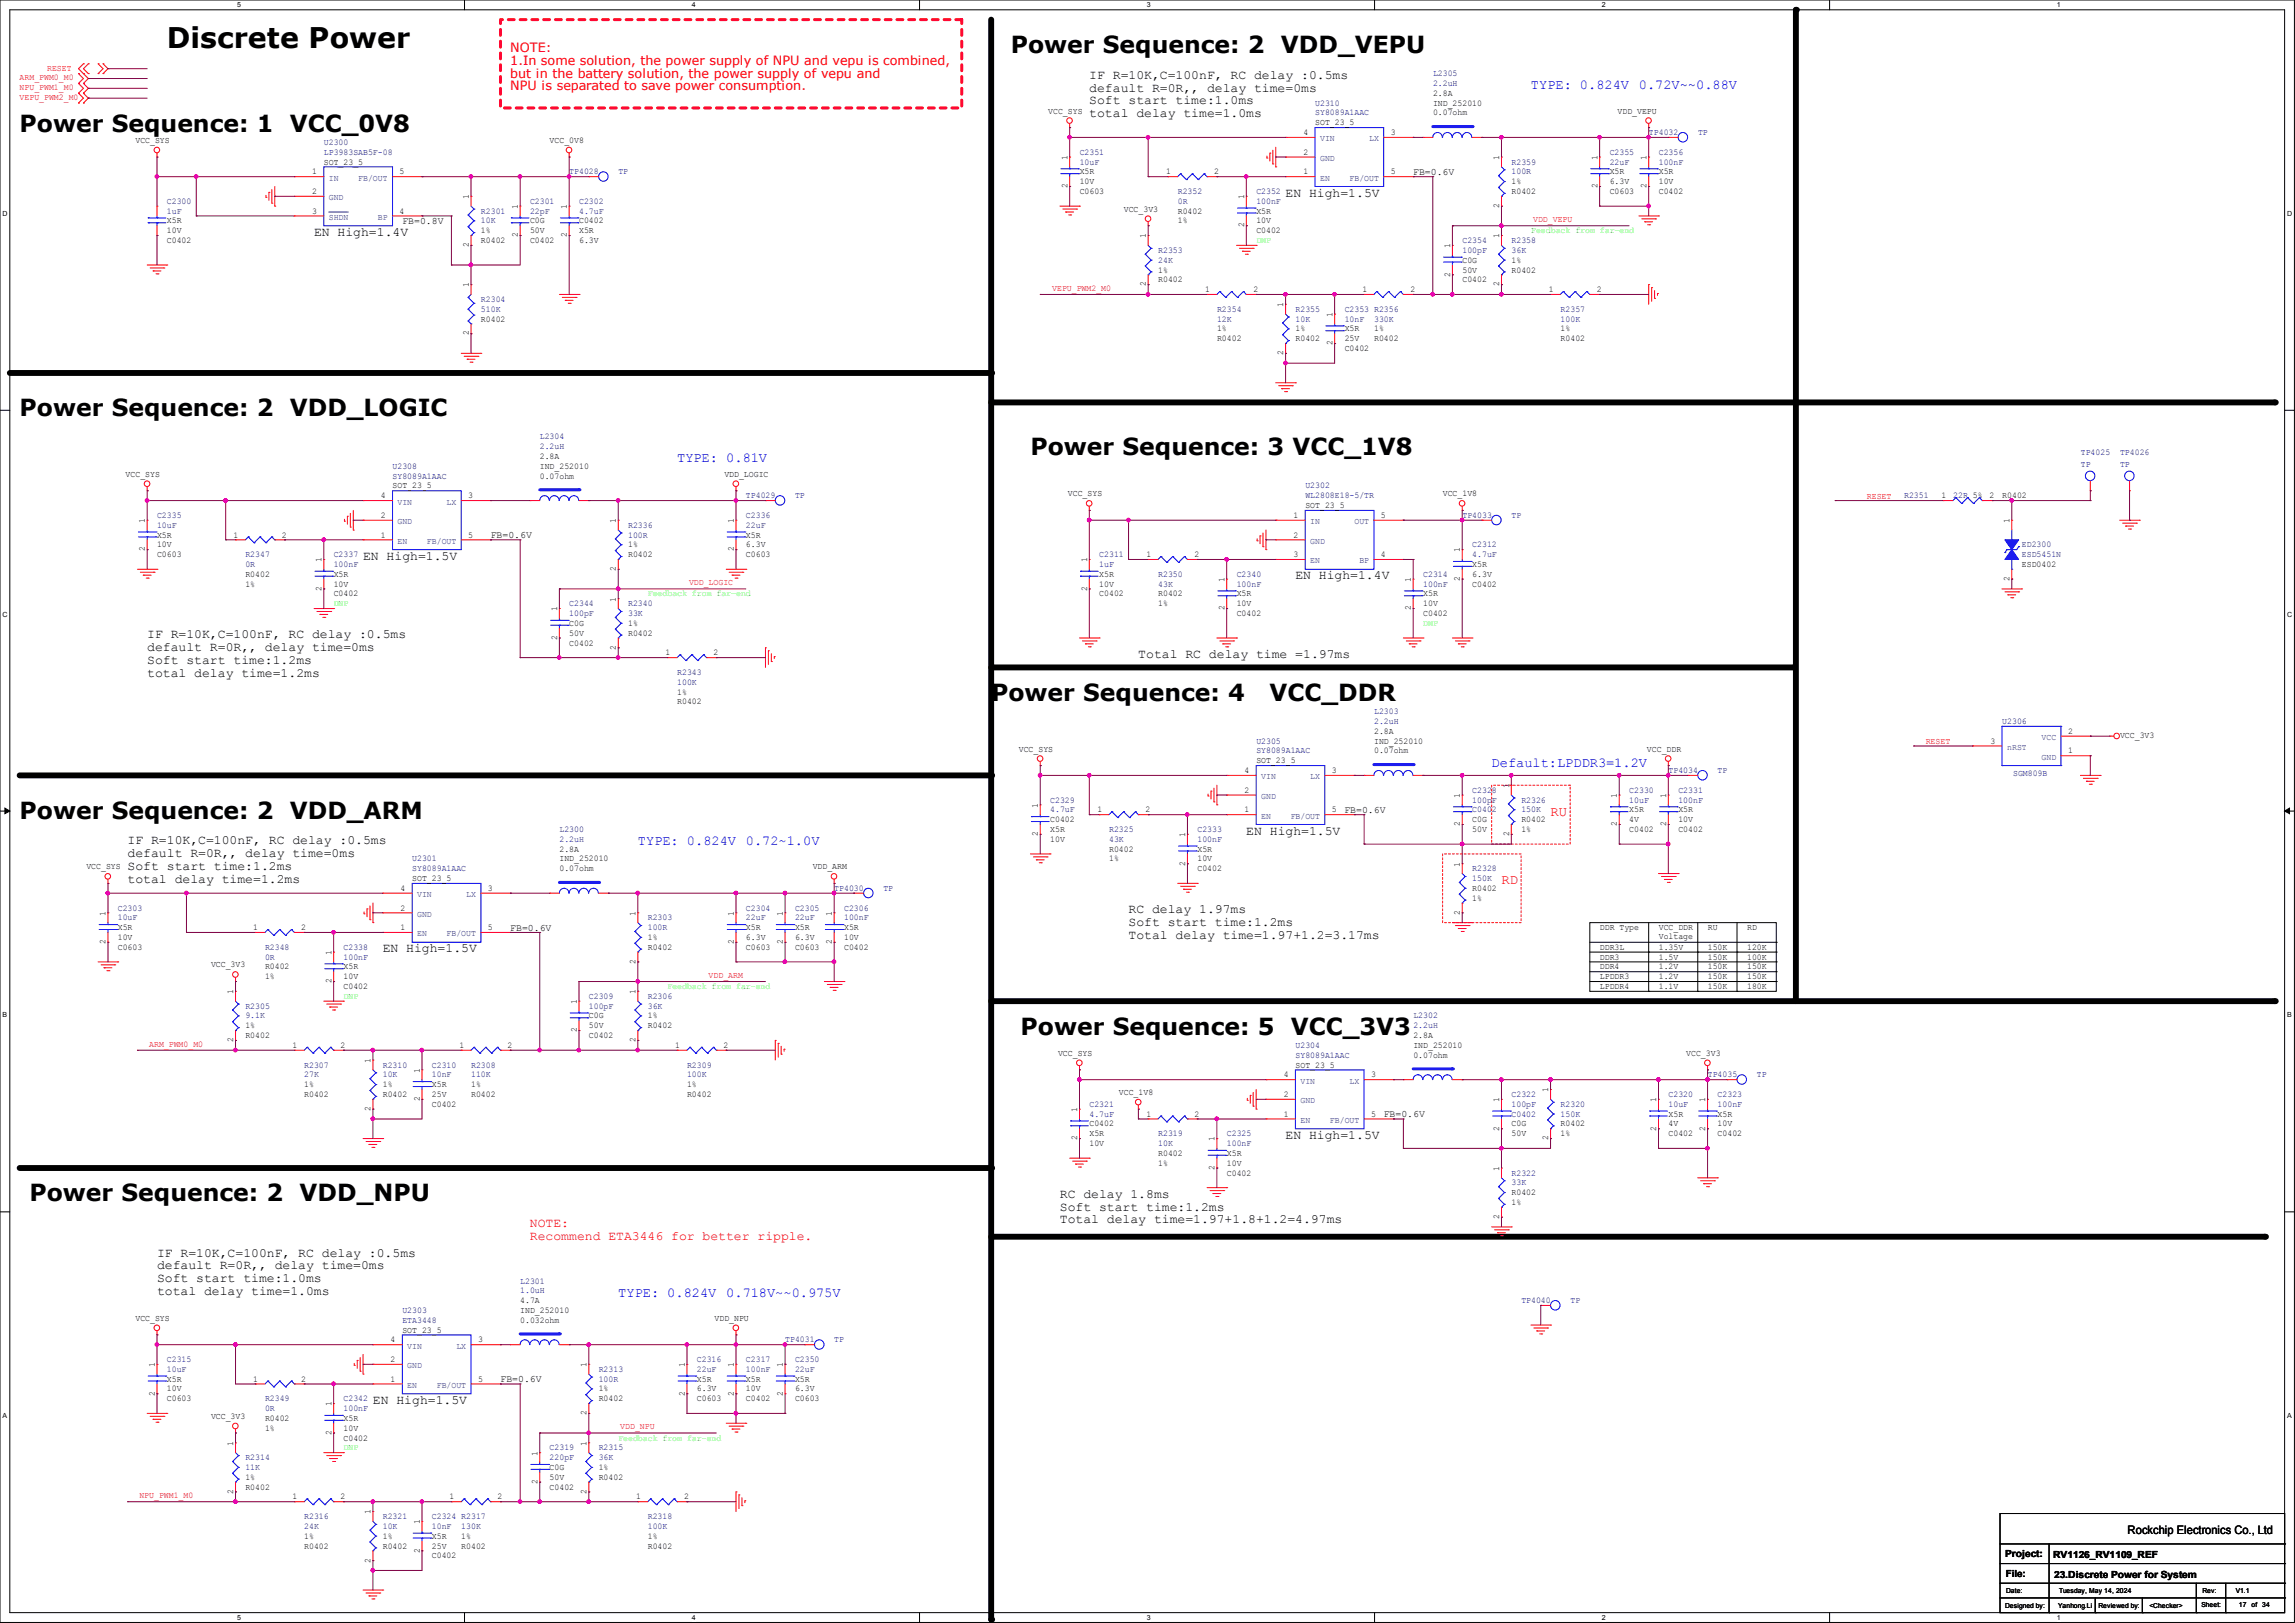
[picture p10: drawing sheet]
<svg xmlns="http://www.w3.org/2000/svg" width="297mm" height="210mm" viewBox="0 0 297 210" stroke-linecap="round" stroke-linejoin="round" font-family="sans-serif">
<defs><g id="words">
<text font-size="3.7" x="21.6" y="6.3">Discrete Power</text>
<g font-size="3">
<text x="130.8" y="6.9">Power Sequence: 2 VDD_VEPU</text>
<text x="2.5" y="17">Power Sequence: 1 VCC_0V8</text>
<text x="2.5" y="53.8">Power Sequence: 2 VDD_LOGIC</text>
<text x="133.3" y="58.9">Power Sequence: 3 VCC_1V8</text>
<text x="128.3" y="90.7">Power Sequence: 4</text>
<text x="164.3" y="90.7">VCC_DDR</text>
<text x="2.5" y="105.9">Power Sequence: 2 VDD_ARM</text>
<text x="132.1" y="133.9">Power Sequence: 5 VCC_3V3</text>
<text x="3.8" y="155.4">Power Sequence: 2 VDD_NPU</text>
</g>
<g font-size="1.8" fill="#00f">
<text x="198.1" y="11.6">TYPE: 0.824V 0.72V~~0.88V</text>
<text x="87.6" y="59.8">TYPE: 0.81V</text>
<text x="193" y="99.2">Default:LPDDR3=1.2V</text>
<text x="82.5" y="109.3">TYPE: 0.824V 0.72~1.0V</text>
<text x="80" y="167.8">TYPE: 0.824V 0.718V~~0.975V</text>
</g>
<g font-size="1.8" fill="#f00">
<text x="200.7" y="105.5">RU</text>
<text x="194.3" y="114.4">RD</text>
</g>
<g font-size="1.7" fill="#f00">
<text x="66" y="6.7">NOTE:</text>
<text x="66" y="8.4">1.In some solution, the power supply of NPU and vepu is combined,</text>
<text x="66" y="10">but in the battery solution, the power supply of vepu and</text>
<text x="66" y="11.7">NPU is separated to save power consumption.</text>
<text x="68.6" y="158.8">NOTE:</text>
<text x="68.6" y="160.4">Recommend ETA3446 for better ripple.</text>
</g>
<g font-size="1.7">
<text x="141" y="10.2">IF R=10K,C=100nF, RC delay :0.5ms</text>
<text x="141" y="11.9">default R=0R,, delay time=0ms</text>
<text x="141" y="13.5">Soft start time:1.0ms</text>
<text x="141" y="15.2">total delay time=1.0ms</text>
<text x="166.4" y="25.4">EN High=1.5V</text>
<text x="40.6" y="30.5">EN High=1.4V</text>
<text x="47" y="72.4">EN High=1.5V</text>
<text x="167.6" y="75">EN High=1.4V</text>
<text x="19" y="82.6">IF R=10K,C=100nF, RC delay :0.5ms</text>
<text x="19" y="84.2">default R=0R,, delay time=0ms</text>
<text x="19" y="85.9">Soft start time:1.2ms</text>
<text x="19" y="87.5">total delay time=1.2ms</text>
<text x="147.3" y="85.1">Total RC delay time =1.97ms</text>
<text x="161.3" y="108">EN High=1.5V</text>
<text x="16.5" y="109.3">IF R=10K,C=100nF, RC delay :0.5ms</text>
<text x="16.5" y="110.9">default R=0R,, delay time=0ms</text>
<text x="16.5" y="112.6">Soft start time:1.2ms</text>
<text x="16.5" y="114.2">total delay time=1.2ms</text>
<text x="146" y="118.2">RC delay 1.97ms</text>
<text x="146" y="119.8">Soft start time:1.2ms</text>
<text x="49.5" y="123.2">EN High=1.5V</text>
<text x="146" y="121.5">Total delay time=1.97+1.2=3.17ms</text>
<text x="166.4" y="147.4">EN High=1.5V</text>
<text x="137.2" y="155">RC delay 1.8ms</text>
<text x="137.2" y="156.6">Soft start time:1.2ms</text>
<text x="137.2" y="158.3">Total delay time=1.97+1.8+1.2=4.97ms</text>
<text x="20.3" y="162.6">IF R=10K,C=100nF, RC delay :0.5ms</text>
<text x="20.3" y="164.3">default R=0R,, delay time=0ms</text>
<text x="20.3" y="165.9">Soft start time:1.0ms</text>
<text x="20.3" y="167.6">total delay time=1.0ms</text>
<text x="48.3" y="181.7">EN High=1.5V</text>
</g>
<text font-size="1.5" x="275.3" y="198.5">Rockchip Electronics Co., Ltd</text>
<g font-size="1.3">
<text x="182.9" y="22.6">FB=0.6V</text>
<text x="52.1" y="29">FB=0.8V</text>
<text x="63.5" y="69.6">FB=0.6V</text>
<text x="174" y="105.2">FB=0.6V</text>
<text x="66" y="120.4">FB=0.6V</text>
<text x="179.1" y="144.6">FB=0.6V</text>
<text x="64.8" y="178.9">FB=0.6V</text>
<text x="259.5" y="201.5">Project:</text>
<text x="265.7" y="201.6">RV1126_RV1109_REF</text>
<text x="259.6" y="204">File:</text>
<text x="265.8" y="204.1">23.Discrete Power for System</text>
</g>
<g font-size="1.1" fill="#f00">
<text x="2.5" y="10.4">ARM_PWM0_M0</text>
<text x="2.5" y="11.6">NPU_PWM1_M0</text>
<text x="6.1" y="9.2">RESET</text>
<text x="2.5" y="12.9">VEPU_PWM2_M0</text>
<text x="198.4" y="28.7">VDD_VEPU</text>
<text x="136.2" y="37.6">VEPU_PWM2_M0</text>
<text x="241.6" y="64.5">RESET</text>
<text x="89.2" y="75.7">VDD_LOGIC</text>
<text x="249.2" y="96.3">RESET</text>
<text x="91.7" y="126.5">VDD_ARM</text>
<text x="19.3" y="135.4">ARM_PWM0_M0</text>
<text x="80.3" y="185">VDD_NPU</text>
<text x="18" y="193.8">NPU_PWM1_M0</text>
</g>
<g font-size="1.1" fill="#000080">
<text x="185.5" y="9.9">L2305</text>
<text x="185.5" y="11.1">2.2uH</text>
<text x="170.2" y="13.7">U2310</text>
<text x="170.2" y="14.9">SY8089A1AAC</text>
<text x="213.4" y="17.5">TP4032</text>
<text x="219.7" y="17.5">TP</text>
<text x="41.9" y="18.8">U2300</text>
<text x="41.9" y="20">LP3983SAB5F-08</text>
<text x="73.7" y="22.6">TP4028</text>
<text x="80" y="22.6">TP</text>
<text x="139.7" y="20">C2351</text>
<text x="139.7" y="21.3">10uF</text>
<text x="195.6" y="21.3">R2359</text>
<text x="195.6" y="22.6">100R</text>
<text x="208.3" y="20">C2355</text>
<text x="208.3" y="21.3">22uF</text>
<text x="214.7" y="20">C2356</text>
<text x="214.7" y="21.3">100nF</text>
<text x="21.6" y="26.4">C2300</text>
<text x="21.6" y="27.6">1uF</text>
<text x="62.2" y="27.6">R2301</text>
<text x="62.2" y="28.9">10K</text>
<text x="68.6" y="26.4">C2301</text>
<text x="68.6" y="27.6">22pF</text>
<text x="74.9" y="26.4">C2302</text>
<text x="74.9" y="27.6">4.7uF</text>
<text x="152.4" y="25.1">R2352</text>
<text x="152.4" y="26.4">0R</text>
<text x="162.6" y="25.1">C2352</text>
<text x="162.6" y="26.4">100nF</text>
<text x="149.9" y="32.7">R2353</text>
<text x="149.9" y="34">24K</text>
<text x="189.3" y="31.5">C2354</text>
<text x="189.3" y="32.7">100pF</text>
<text x="195.6" y="31.5">R2358</text>
<text x="195.6" y="32.7">36K</text>
<text x="62.2" y="39.1">R2304</text>
<text x="62.2" y="40.3">510K</text>
<text x="157.5" y="40.3">R2354</text>
<text x="157.5" y="41.6">12K</text>
<text x="167.7" y="40.3">R2355</text>
<text x="167.7" y="41.6">10K</text>
<text x="174" y="40.3">C2353 R2356</text>
<text x="174" y="41.6">10nF</text>
<text x="177.8" y="41.6">330K</text>
<text x="202" y="40.3">R2357</text>
<text x="202" y="41.6">100K</text>
<text x="69.9" y="56.9">L2304</text>
<text x="69.9" y="58.1">2.2uH</text>
<text x="269.3" y="58.9">TP4025</text>
<text x="274.4" y="58.9">TP4026</text>
<text x="50.8" y="60.7">U2308</text>
<text x="50.8" y="61.9">SY8089A1AAC</text>
<text x="96.5" y="64.5">TP4029</text>
<text x="102.9" y="64.5">TP</text>
<text x="168.9" y="63.2">U2302</text>
<text x="168.9" y="64.5">WL2808E18-5/TR</text>
<text x="246.4" y="64.5">R2351</text>
<text x="252.8" y="64.5">22R 5%</text>
<text x="269.3" y="60.4">TP</text>
<text x="274.4" y="60.4">TP</text>
<text x="20.3" y="67">C2335</text>
<text x="20.3" y="68.3">10uF</text>
<text x="81.3" y="68.3">R2336</text>
<text x="81.3" y="69.6">100R</text>
<text x="96.5" y="67">C2336</text>
<text x="96.5" y="68.3">22uF</text>
<text x="189.3" y="67">TP4033</text>
<text x="190.5" y="70.8">C2312</text>
<text x="195.6" y="67">TP</text>
<text x="261.7" y="70.8">ED2300</text>
<text x="31.8" y="72.1">R2347</text>
<text x="31.8" y="73.4">0R</text>
<text x="43.2" y="72.1">C2337</text>
<text x="43.2" y="73.4">100nF</text>
<text x="142.3" y="72.1">C2311</text>
<text x="142.3" y="73.4">1uF</text>
<text x="149.9" y="74.6">R2350</text>
<text x="149.9" y="75.9">43K</text>
<text x="160" y="74.6">C2340</text>
<text x="160" y="75.9">100nF</text>
<text x="184.2" y="74.6">C2314</text>
<text x="184.2" y="75.9">100nF</text>
<text x="190.5" y="72.1">4.7uF</text>
<text x="261.7" y="72.1">ESD5451N</text>
<text x="73.7" y="78.4">C2344</text>
<text x="73.7" y="79.7">100pF</text>
<text x="81.3" y="78.4">R2340</text>
<text x="81.3" y="79.7">33K</text>
<text x="87.6" y="87.3">R2343</text>
<text x="87.6" y="88.6">100K</text>
<text x="177.8" y="92.4">L2303</text>
<text x="177.8" y="93.7">2.2uH</text>
<text x="259.1" y="93.7">U2306</text>
<text x="162.6" y="96.2">U2305</text>
<text x="162.6" y="97.5">SY8089A1AAC</text>
<text x="215.9" y="100">TP4034</text>
<text x="222.3" y="100">TP</text>
<text x="260.5" y="100.4">SGM809B</text>
<text x="72.4" y="107.7">L2300</text>
<text x="135.9" y="103.8">C2329</text>
<text x="135.9" y="105.1">4.7uF</text>
<text x="143.5" y="107.7">R2325</text>
<text x="155" y="107.7">C2333</text>
<text x="190.5" y="102.6">C2328</text>
<text x="190.5" y="103.8">100pF</text>
<text x="190.5" y="105.1">C0402</text>
<text x="196.9" y="103.8">R2326</text>
<text x="196.9" y="105.1">150K</text>
<text x="210.9" y="102.6">C2330</text>
<text x="210.9" y="103.8">10uF</text>
<text x="217.2" y="102.6">C2331</text>
<text x="217.2" y="103.8">100nF</text>
<text x="53.3" y="111.5">U2301</text>
<text x="53.3" y="112.7">SY8089A1AAC</text>
<text x="72.4" y="108.9">2.2uH</text>
<text x="143.5" y="108.9">43K</text>
<text x="155" y="108.9">100nF</text>
<text x="190.5" y="112.7">R2328</text>
<text x="15.2" y="117.8">C2303</text>
<text x="15.2" y="119.1">10uF</text>
<text x="83.8" y="119.1">R2303</text>
<text x="96.5" y="117.8">C2304</text>
<text x="96.5" y="119.1">22uF</text>
<text x="102.9" y="117.8">C2305</text>
<text x="102.9" y="119.1">22uF</text>
<text x="108" y="115.3">TP4030</text>
<text x="109.2" y="117.8">C2306</text>
<text x="109.2" y="119.1">100nF</text>
<text x="114.3" y="115.3">TP</text>
<text x="190.5" y="114">150K</text>
<text x="34.3" y="122.9">R2348</text>
<text x="34.3" y="124.2">0R</text>
<text x="44.5" y="122.9">C2338</text>
<text x="44.5" y="124.2">100nF</text>
<text x="83.8" y="120.4">100R</text>
<text x="31.8" y="130.5">R2305</text>
<text x="31.8" y="131.8">9.1K</text>
<text x="76.2" y="129.2">C2309</text>
<text x="76.2" y="130.5">100pF</text>
<text x="83.8" y="129.2">R2306</text>
<text x="83.8" y="130.5">36K</text>
<text x="182.9" y="131.8">L2302</text>
<text x="167.7" y="135.6">U2304</text>
<text x="167.7" y="136.9">SY8089A1AAC</text>
<text x="182.9" y="133.1">2.2uH</text>
<text x="39.4" y="138.1">R2307</text>
<text x="39.4" y="139.4">27K</text>
<text x="49.5" y="138.1">R2310</text>
<text x="49.5" y="139.4">10K</text>
<text x="55.9" y="138.1">C2310</text>
<text x="55.9" y="139.4">10nF</text>
<text x="61" y="138.1">R2308</text>
<text x="61" y="139.4">110K</text>
<text x="88.9" y="138.1">R2309</text>
<text x="88.9" y="139.4">100K</text>
<text x="141" y="143.2">C2321</text>
<text x="195.6" y="141.9">C2322</text>
<text x="195.6" y="143.2">100pF</text>
<text x="202" y="143.2">R2320</text>
<text x="215.9" y="141.9">C2320</text>
<text x="215.9" y="143.2">10uF</text>
<text x="221" y="139.4">TP4035</text>
<text x="222.3" y="141.9">C2323</text>
<text x="222.3" y="143.2">100nF</text>
<text x="227.4" y="139.4">TP</text>
<text x="141" y="144.5">4.7uF</text>
<text x="149.9" y="147">R2319</text>
<text x="149.9" y="148.3">10K</text>
<text x="158.8" y="147">C2325</text>
<text x="158.8" y="148.3">100nF</text>
<text x="195.6" y="144.5">C0402</text>
<text x="202" y="144.5">150K</text>
<text x="195.6" y="152.1">R2322</text>
<text x="195.6" y="153.4">33K</text>
<text x="67.3" y="166.1">L2301</text>
<text x="67.3" y="167.3">1.0uH</text>
<text x="52.1" y="169.9">U2303</text>
<text x="52.1" y="171.2">ETA3448</text>
<text x="101.6" y="173.7">TP4031</text>
<text x="108" y="173.7">TP</text>
<text x="196.9" y="168.6">TP4040</text>
<text x="203.2" y="168.6">TP</text>
<text x="21.6" y="176.2">C2315</text>
<text x="21.6" y="177.5">10uF</text>
<text x="77.5" y="177.5">R2313</text>
<text x="77.5" y="178.8">100R</text>
<text x="90.2" y="176.2">C2316</text>
<text x="90.2" y="177.5">22uF</text>
<text x="96.5" y="176.2">C2317</text>
<text x="96.5" y="177.5">100nF</text>
<text x="102.9" y="176.2">C2350</text>
<text x="102.9" y="177.5">22uF</text>
<text x="34.3" y="181.3">R2349</text>
<text x="34.3" y="182.6">0R</text>
<text x="44.5" y="181.3">C2342</text>
<text x="44.5" y="182.6">100nF</text>
<text x="31.8" y="188.9">R2314</text>
<text x="31.8" y="190.2">11K</text>
<text x="71.1" y="187.7">C2319</text>
<text x="71.1" y="188.9">220pF</text>
<text x="77.5" y="187.7">R2315</text>
<text x="77.5" y="188.9">36K</text>
<text x="39.4" y="196.6">R2316</text>
<text x="39.4" y="197.8">24K</text>
<text x="49.5" y="196.6">R2321</text>
<text x="49.5" y="197.8">10K</text>
<text x="55.9" y="196.6">C2324 R2317</text>
<text x="55.9" y="197.8">10nF</text>
<text x="59.7" y="197.8">130K</text>
<text x="83.8" y="196.6">R2318</text>
<text x="83.8" y="197.8">100K</text>
</g>
<g font-size="1.1">
<text x="135.7" y="14.7">VCC_SYS</text>
<text x="168.7" y="17.5">4</text>
<text x="170.2" y="16.2">SOT_23_5</text>
<text x="180" y="17.5">3</text>
<text x="185.5" y="13.7">IND_252010</text>
<text x="185.5" y="12.4">2.8A</text>
<text x="185.5" y="14.9">0.07ohm</text>
<text x="209.3" y="14.7">VDD_VEPU</text>
<text x="17.5" y="18.5">VCC_SYS</text>
<text x="40.4" y="22.6">1</text>
<text x="41.9" y="21.3">SOT_23_5</text>
<text x="51.7" y="22.6">5</text>
<text x="71.1" y="18.5">VCC_0V8</text>
<text x="138.1" y="20.7" transform="rotate(-90 138.1 20.7)">1</text>
<text x="139.7" y="22.6">X5R</text>
<text x="139.7" y="23.8">10V</text>
<text x="150.9" y="22.6">1</text>
<text x="157.1" y="22.6">2</text>
<text x="168.7" y="22.6">1</text>
<text x="168.7" y="20">2</text>
<text x="180" y="22.6">5</text>
<text x="194" y="20.7" transform="rotate(-90 194 20.7)">1</text>
<text x="195.6" y="23.8">1%</text>
<text x="206.7" y="20.7" transform="rotate(-90 206.7 20.7)">1</text>
<text x="208.3" y="22.6">X5R</text>
<text x="208.3" y="23.8">6.3V</text>
<text x="213.1" y="20.7" transform="rotate(-90 213.1 20.7)">1</text>
<text x="214.7" y="22.6">X5R</text>
<text x="214.7" y="23.8">10V</text>
<text x="21.6" y="28.9">X5R</text>
<text x="40.4" y="25.1">2</text>
<text x="40.4" y="27.6">3</text>
<text x="51.7" y="27.6">4</text>
<text x="60.7" y="25.8" transform="rotate(-90 60.7 25.8)">1</text>
<text x="67" y="27" transform="rotate(-90 67 27)">1</text>
<text x="68.6" y="28.9">C0G</text>
<text x="73.4" y="27" transform="rotate(-90 73.4 27)">1</text>
<text x="74.9" y="28.9">C0402</text>
<text x="138.1" y="24.4" transform="rotate(-90 138.1 24.4)">2</text>
<text x="139.7" y="25.1">C0603</text>
<text x="145.4" y="27.4">VCC_3V3</text>
<text x="152.4" y="27.6">R0402</text>
<text x="152.4" y="28.9">1%</text>
<text x="161" y="29.4" transform="rotate(-90 161 29.4)">2</text>
<text x="161" y="25.8" transform="rotate(-90 161 25.8)">1</text>
<text x="162.6" y="27.6">X5R</text>
<text x="162.6" y="28.9">10V</text>
<text x="194" y="26.9" transform="rotate(-90 194 26.9)">2</text>
<text x="195.6" y="25.1">R0402</text>
<text x="206.7" y="24.4" transform="rotate(-90 206.7 24.4)">2</text>
<text x="208.3" y="25.1">C0603</text>
<text x="213.1" y="24.4" transform="rotate(-90 213.1 24.4)">2</text>
<text x="214.7" y="25.1">C0402</text>
<text x="21.6" y="31.5">C0402</text>
<text x="21.6" y="30.2">10V</text>
<text x="60.7" y="32" transform="rotate(-90 60.7 32)">2</text>
<text x="62.2" y="31.5">R0402</text>
<text x="62.2" y="30.2">1%</text>
<text x="67" y="30.7" transform="rotate(-90 67 30.7)">2</text>
<text x="68.6" y="31.5">C0402</text>
<text x="68.6" y="30.2">50V</text>
<text x="73.4" y="30.7" transform="rotate(-90 73.4 30.7)">2</text>
<text x="74.9" y="30.2">X5R</text>
<text x="74.9" y="31.5">6.3V</text>
<text x="148.3" y="30.8" transform="rotate(-90 148.3 30.8)">1</text>
<text x="149.9" y="35.3">1%</text>
<text x="162.6" y="30.2">C0402</text>
<text x="187.7" y="35.8" transform="rotate(-90 187.7 35.8)">2</text>
<text x="187.7" y="32.1" transform="rotate(-90 187.7 32.1)">1</text>
<text x="189.3" y="34">C0G</text>
<text x="189.3" y="35.3">50V</text>
<text x="194" y="30.8" transform="rotate(-90 194 30.8)">1</text>
<text x="195.6" y="35.3">R0402</text>
<text x="195.6" y="34">1%</text>
<text x="60.7" y="37.2" transform="rotate(-90 60.7 37.2)">1</text>
<text x="62.2" y="41.6">R0402</text>
<text x="148.3" y="37.1" transform="rotate(-90 148.3 37.1)">2</text>
<text x="149.9" y="36.5">R0402</text>
<text x="156" y="37.8">1</text>
<text x="162.2" y="37.8">2</text>
<text x="166.1" y="39.7" transform="rotate(-90 166.1 39.7)">1</text>
<text x="172.4" y="41" transform="rotate(-90 172.4 41)">1</text>
<text x="176.3" y="37.8">1</text>
<text x="182.5" y="37.8">2</text>
<text x="189.3" y="36.5">C0402</text>
<text x="194" y="37.1" transform="rotate(-90 194 37.1)">2</text>
<text x="200.4" y="37.8">1</text>
<text x="206.7" y="37.8">2</text>
<text x="60.7" y="43.4" transform="rotate(-90 60.7 43.4)">2</text>
<text x="157.5" y="44.2">R0402</text>
<text x="157.5" y="42.9">1%</text>
<text x="166.1" y="45.9" transform="rotate(-90 166.1 45.9)">2</text>
<text x="167.7" y="44.2">R0402</text>
<text x="167.7" y="42.9">1%</text>
<text x="172.4" y="44.7" transform="rotate(-90 172.4 44.7)">2</text>
<text x="174" y="45.4">C0402</text>
<text x="174" y="42.9">X5R</text>
<text x="174" y="44.2">25V</text>
<text x="177.8" y="44.2">R0402</text>
<text x="177.8" y="42.9">1%</text>
<text x="202" y="44.2">R0402</text>
<text x="202" y="42.9">1%</text>
<text x="69.9" y="59.4">2.8A</text>
<text x="16.3" y="61.7">VCC_SYS</text>
<text x="49.3" y="64.5">4</text>
<text x="50.8" y="63.2">SOT_23_5</text>
<text x="60.6" y="64.5">3</text>
<text x="69.9" y="60.7">IND_252010</text>
<text x="69.9" y="61.9">0.07ohm</text>
<text x="93.7" y="61.7">VDD_LOGIC</text>
<text x="138.2" y="64.2">VCC_SYS</text>
<text x="168.9" y="65.7">SOT_23_5</text>
<text x="186.7" y="64.2">VCC_1V8</text>
<text x="251.2" y="64.5">1</text>
<text x="257.5" y="64.5">2</text>
<text x="259.1" y="64.5">R0402</text>
<text x="18.8" y="71.4" transform="rotate(-90 18.8 71.4)">2</text>
<text x="18.8" y="67.7" transform="rotate(-90 18.8 67.7)">1</text>
<text x="20.3" y="69.6">X5R</text>
<text x="20.3" y="70.8">10V</text>
<text x="30.2" y="69.6">1</text>
<text x="36.5" y="69.6">2</text>
<text x="49.3" y="69.6">1</text>
<text x="49.3" y="67">2</text>
<text x="60.6" y="69.6">5</text>
<text x="79.7" y="67.7" transform="rotate(-90 79.7 67.7)">1</text>
<text x="81.3" y="70.8">1%</text>
<text x="95" y="71.4" transform="rotate(-90 95 71.4)">2</text>
<text x="95" y="67.7" transform="rotate(-90 95 67.7)">1</text>
<text x="96.5" y="69.6">X5R</text>
<text x="96.5" y="70.8">6.3V</text>
<text x="167.4" y="67">1</text>
<text x="167.4" y="69.6">2</text>
<text x="178.7" y="67">5</text>
<text x="188.9" y="71.5" transform="rotate(-90 188.9 71.5)">1</text>
<text x="260.1" y="67.7" transform="rotate(-90 260.1 67.7)">1</text>
<text x="20.3" y="72.1">C0603</text>
<text x="31.8" y="74.6">R0402</text>
<text x="31.8" y="75.9">1%</text>
<text x="41.6" y="76.4" transform="rotate(-90 41.6 76.4)">2</text>
<text x="41.6" y="72.7" transform="rotate(-90 41.6 72.7)">1</text>
<text x="43.2" y="77.2">C0402</text>
<text x="43.2" y="74.6">X5R</text>
<text x="43.2" y="75.9">10V</text>
<text x="79.7" y="77.8" transform="rotate(-90 79.7 77.8)">1</text>
<text x="79.7" y="73.9" transform="rotate(-90 79.7 73.9)">2</text>
<text x="81.3" y="72.1">R0402</text>
<text x="96.5" y="72.1">C0603</text>
<text x="140.7" y="76.4" transform="rotate(-90 140.7 76.4)">2</text>
<text x="140.7" y="72.7" transform="rotate(-90 140.7 72.7)">1</text>
<text x="142.3" y="77.2">C0402</text>
<text x="142.3" y="74.6">X5R</text>
<text x="142.3" y="75.9">10V</text>
<text x="148.4" y="72.1">1</text>
<text x="149.9" y="77.2">R0402</text>
<text x="154.6" y="72.1">2</text>
<text x="158.5" y="75.3" transform="rotate(-90 158.5 75.3)">1</text>
<text x="160" y="77.2">X5R</text>
<text x="167.4" y="72.1">3</text>
<text x="178.7" y="72.1">4</text>
<text x="182.6" y="75.3" transform="rotate(-90 182.6 75.3)">1</text>
<text x="184.2" y="77.2">X5R</text>
<text x="188.9" y="75.2" transform="rotate(-90 188.9 75.2)">2</text>
<text x="190.5" y="75.9">C0402</text>
<text x="190.5" y="73.4">X5R</text>
<text x="190.5" y="74.6">6.3V</text>
<text x="260.1" y="75.2" transform="rotate(-90 260.1 75.2)">2</text>
<text x="261.7" y="73.4">ESD0402</text>
<text x="72.1" y="82.8" transform="rotate(-90 72.1 82.8)">2</text>
<text x="72.1" y="79.1" transform="rotate(-90 72.1 79.1)">1</text>
<text x="73.7" y="83.5">C0402</text>
<text x="73.7" y="81">C0G</text>
<text x="73.7" y="82.3">50V</text>
<text x="81.3" y="82.3">R0402</text>
<text x="81.3" y="81">1%</text>
<text x="149.9" y="78.4">1%</text>
<text x="158.5" y="79" transform="rotate(-90 158.5 79)">2</text>
<text x="160" y="79.7">C0402</text>
<text x="160" y="78.4">10V</text>
<text x="182.6" y="79" transform="rotate(-90 182.6 79)">2</text>
<text x="184.2" y="79.7">C0402</text>
<text x="184.2" y="78.4">10V</text>
<text x="79.7" y="84.1" transform="rotate(-90 79.7 84.1)">2</text>
<text x="86.1" y="84.8">1</text>
<text x="87.6" y="89.9">1%</text>
<text x="92.3" y="84.8">2</text>
<text x="87.6" y="91.1">R0402</text>
<text x="177.8" y="95">2.8A</text>
<text x="267.6" y="95">2</text>
<text x="274.4" y="95.5">VCC_3V3</text>
<text x="131.8" y="97.2">VCC_SYS</text>
<text x="161.1" y="100">4</text>
<text x="162.6" y="98.8">SOT_23_5</text>
<text x="172.4" y="100">3</text>
<text x="177.8" y="96.2">IND_252010</text>
<text x="177.8" y="97.5">0.07ohm</text>
<text x="195.3" y="102" transform="rotate(-90 195.3 102)">1</text>
<text x="213.1" y="97.2">VCC_DDR</text>
<text x="257.6" y="96.2">3</text>
<text x="267.6" y="97.5">1</text>
<text x="134.3" y="104.5" transform="rotate(-90 134.3 104.5)">1</text>
<text x="135.9" y="106.4">C0402</text>
<text x="135.9" y="107.7">X5R</text>
<text x="142" y="105.1">1</text>
<text x="148.2" y="105.1">2</text>
<text x="161.1" y="105.1">1</text>
<text x="161.1" y="102.6">2</text>
<text x="172.4" y="105.1">5</text>
<text x="188.9" y="106.9" transform="rotate(-90 188.9 106.9)">2</text>
<text x="188.9" y="103.2" transform="rotate(-90 188.9 103.2)">1</text>
<text x="190.5" y="106.4">C0G</text>
<text x="190.5" y="107.7">50V</text>
<text x="196.9" y="106.4">R0402</text>
<text x="196.9" y="107.7">1%</text>
<text x="209.3" y="106.9" transform="rotate(-90 209.3 106.9)">2</text>
<text x="209.3" y="103.2" transform="rotate(-90 209.3 103.2)">1</text>
<text x="210.9" y="107.7">C0402</text>
<text x="210.9" y="105.1">X5R</text>
<text x="210.9" y="106.4">4V</text>
<text x="215.6" y="106.9" transform="rotate(-90 215.6 106.9)">2</text>
<text x="215.6" y="103.2" transform="rotate(-90 215.6 103.2)">1</text>
<text x="217.2" y="107.7">C0402</text>
<text x="217.2" y="105.1">X5R</text>
<text x="217.2" y="106.4">10V</text>
<text x="11.2" y="112.5">VCC_SYS</text>
<text x="72.4" y="111.5">IND_252010</text>
<text x="72.4" y="110.2">2.8A</text>
<text x="72.4" y="112.7">0.07ohm</text>
<text x="105.2" y="112.5">VDD_ARM</text>
<text x="134.3" y="108.2" transform="rotate(-90 134.3 108.2)">2</text>
<text x="135.9" y="108.9">10V</text>
<text x="143.5" y="110.2">R0402</text>
<text x="143.5" y="111.5">1%</text>
<text x="153.4" y="112" transform="rotate(-90 153.4 112)">2</text>
<text x="153.4" y="108.3" transform="rotate(-90 153.4 108.3)">1</text>
<text x="155" y="112.7">C0402</text>
<text x="155" y="110.2">X5R</text>
<text x="155" y="111.5">10V</text>
<text x="188.9" y="112.1" transform="rotate(-90 188.9 112.1)">1</text>
<text x="195.3" y="108.2" transform="rotate(-90 195.3 108.2)">2</text>
<text x="13.7" y="118.5" transform="rotate(-90 13.7 118.5)">1</text>
<text x="51.8" y="117.8">2</text>
<text x="51.8" y="115.3">4</text>
<text x="53.3" y="114">SOT_23_5</text>
<text x="63.1" y="115.3">3</text>
<text x="82.3" y="118.5" transform="rotate(-90 82.3 118.5)">1</text>
<text x="95" y="118.5" transform="rotate(-90 95 118.5)">1</text>
<text x="101.3" y="118.5" transform="rotate(-90 101.3 118.5)">1</text>
<text x="107.7" y="118.5" transform="rotate(-90 107.7 118.5)">1</text>
<text x="188.9" y="118.3" transform="rotate(-90 188.9 118.3)">2</text>
<text x="190.5" y="115.3">R0402</text>
<text x="190.5" y="116.5">1%</text>
<text x="13.7" y="122.2" transform="rotate(-90 13.7 122.2)">2</text>
<text x="15.2" y="122.9">C0603</text>
<text x="15.2" y="120.4">X5R</text>
<text x="15.2" y="121.6">10V</text>
<text x="27.3" y="125.2">VCC_3V3</text>
<text x="32.8" y="120.4">1</text>
<text x="34.3" y="125.4">R0402</text>
<text x="39" y="120.4">2</text>
<text x="42.9" y="123.6" transform="rotate(-90 42.9 123.6)">1</text>
<text x="44.5" y="125.4">X5R</text>
<text x="51.8" y="120.4">1</text>
<text x="63.1" y="120.4">5</text>
<text x="82.3" y="124.7" transform="rotate(-90 82.3 124.7)">2</text>
<text x="83.8" y="122.9">R0402</text>
<text x="83.8" y="121.6">1%</text>
<text x="95" y="122.2" transform="rotate(-90 95 122.2)">2</text>
<text x="96.5" y="122.9">C0603</text>
<text x="96.5" y="120.4">X5R</text>
<text x="96.5" y="121.6">6.3V</text>
<text x="101.3" y="122.2" transform="rotate(-90 101.3 122.2)">2</text>
<text x="102.9" y="122.9">C0603</text>
<text x="102.9" y="120.4">X5R</text>
<text x="102.9" y="121.6">6.3V</text>
<text x="107.7" y="122.2" transform="rotate(-90 107.7 122.2)">2</text>
<text x="109.2" y="122.9">C0402</text>
<text x="109.2" y="120.4">X5R</text>
<text x="109.2" y="121.6">10V</text>
<text x="207" y="122.9">DDR3L</text>
<text x="207" y="124.2">DDR3</text>
<text x="207" y="125.4">DDR4</text>
<text x="207" y="120.4">DDR Type</text>
<text x="214.7" y="122.9">1.35V</text>
<text x="214.7" y="124.2">1.5V</text>
<text x="214.7" y="125.4">1.2V</text>
<text x="214.7" y="120.4">VCC_DDR</text>
<text x="214.7" y="121.5">Voltage</text>
<text x="221" y="122.9">150K</text>
<text x="221" y="124.2">150K</text>
<text x="221" y="125.4">150K</text>
<text x="221" y="120.4">RU</text>
<text x="226.1" y="122.9">120K</text>
<text x="226.1" y="124.2">100K</text>
<text x="226.1" y="125.4">150K</text>
<text x="226.1" y="120.4">RD</text>
<text x="30.2" y="128.6" transform="rotate(-90 30.2 128.6)">1</text>
<text x="34.3" y="126.7">1%</text>
<text x="42.9" y="127.2" transform="rotate(-90 42.9 127.2)">2</text>
<text x="44.5" y="128">C0402</text>
<text x="44.5" y="126.7">10V</text>
<text x="74.6" y="129.9" transform="rotate(-90 74.6 129.9)">1</text>
<text x="76.2" y="131.8">C0G</text>
<text x="82.3" y="128.6" transform="rotate(-90 82.3 128.6)">1</text>
<text x="83.8" y="131.8">1%</text>
<text x="207" y="126.7">LPDDR3</text>
<text x="207" y="128">LPDDR4</text>
<text x="214.7" y="126.7">1.2V</text>
<text x="214.7" y="128">1.1V</text>
<text x="221" y="126.7">150K</text>
<text x="221" y="128">150K</text>
<text x="226.1" y="128">180K</text>
<text x="226.1" y="126.7">150K</text>
<text x="30.2" y="134.9" transform="rotate(-90 30.2 134.9)">2</text>
<text x="31.8" y="134.3">R0402</text>
<text x="31.8" y="133.1">1%</text>
<text x="37.9" y="135.6">1</text>
<text x="44.1" y="135.6">2</text>
<text x="48" y="137.5" transform="rotate(-90 48 137.5)">1</text>
<text x="59.4" y="135.6">1</text>
<text x="65.7" y="135.6">2</text>
<text x="74.6" y="133.6" transform="rotate(-90 74.6 133.6)">2</text>
<text x="76.2" y="134.3">C0402</text>
<text x="76.2" y="133.1">50V</text>
<text x="82.3" y="134.9" transform="rotate(-90 82.3 134.9)">2</text>
<text x="83.8" y="133.1">R0402</text>
<text x="87.4" y="135.6">1</text>
<text x="93.6" y="135.6">2</text>
<text x="136.9" y="136.6">VCC_SYS</text>
<text x="182.9" y="135.6">IND_252010</text>
<text x="182.9" y="134.3">2.8A</text>
<text x="182.9" y="136.9">0.07ohm</text>
<text x="218.2" y="136.6">VCC_3V3</text>
<text x="39.4" y="141.9">R0402</text>
<text x="39.4" y="140.7">1%</text>
<text x="48" y="143.8" transform="rotate(-90 48 143.8)">2</text>
<text x="49.5" y="141.9">R0402</text>
<text x="49.5" y="140.7">1%</text>
<text x="54.3" y="142.5" transform="rotate(-90 54.3 142.5)">2</text>
<text x="54.3" y="138.8" transform="rotate(-90 54.3 138.8)">1</text>
<text x="55.9" y="143.2">C0402</text>
<text x="55.9" y="140.7">X5R</text>
<text x="55.9" y="141.9">25V</text>
<text x="61" y="141.9">R0402</text>
<text x="61" y="140.7">1%</text>
<text x="88.9" y="141.9">R0402</text>
<text x="88.9" y="140.7">1%</text>
<text x="139.4" y="143.9" transform="rotate(-90 139.4 143.9)">1</text>
<text x="144.8" y="141.7">VCC_1V8</text>
<text x="166.1" y="141.9">2</text>
<text x="166.1" y="139.4">4</text>
<text x="167.7" y="138.1">SOT_23_5</text>
<text x="177.4" y="139.4">3</text>
<text x="194" y="142.6" transform="rotate(-90 194 142.6)">1</text>
<text x="200.4" y="141.3" transform="rotate(-90 200.4 141.3)">1</text>
<text x="214.3" y="142.6" transform="rotate(-90 214.3 142.6)">1</text>
<text x="220.7" y="142.6" transform="rotate(-90 220.7 142.6)">1</text>
<text x="139.4" y="147.6" transform="rotate(-90 139.4 147.6)">2</text>
<text x="141" y="145.8">C0402</text>
<text x="141" y="147">X5R</text>
<text x="141" y="148.3">10V</text>
<text x="148.4" y="144.5">1</text>
<text x="149.9" y="149.6">R0402</text>
<text x="154.6" y="144.5">2</text>
<text x="157.2" y="147.7" transform="rotate(-90 157.2 147.7)">1</text>
<text x="158.8" y="149.6">X5R</text>
<text x="166.1" y="144.5">1</text>
<text x="177.4" y="144.5">5</text>
<text x="194" y="146.3" transform="rotate(-90 194 146.3)">2</text>
<text x="195.6" y="145.8">C0G</text>
<text x="195.6" y="147">50V</text>
<text x="200.4" y="147.6" transform="rotate(-90 200.4 147.6)">2</text>
<text x="202" y="145.8">R0402</text>
<text x="202" y="147">1%</text>
<text x="214.3" y="146.3" transform="rotate(-90 214.3 146.3)">2</text>
<text x="215.9" y="147">C0402</text>
<text x="215.9" y="144.5">X5R</text>
<text x="215.9" y="145.8">4V</text>
<text x="220.7" y="146.3" transform="rotate(-90 220.7 146.3)">2</text>
<text x="222.3" y="147">C0402</text>
<text x="222.3" y="144.5">X5R</text>
<text x="222.3" y="145.8">10V</text>
<text x="149.9" y="150.8">1%</text>
<text x="157.2" y="151.4" transform="rotate(-90 157.2 151.4)">2</text>
<text x="158.8" y="152.1">C0402</text>
<text x="158.8" y="150.8">10V</text>
<text x="194" y="151.5" transform="rotate(-90 194 151.5)">1</text>
<text x="195.6" y="154.6">R0402</text>
<text x="195.6" y="155.9">1%</text>
<text x="194" y="157.7" transform="rotate(-90 194 157.7)">2</text>
<text x="17.5" y="170.9">VCC_SYS</text>
<text x="50.6" y="173.7">4</text>
<text x="52.1" y="172.4">SOT_23_5</text>
<text x="61.9" y="173.7">3</text>
<text x="67.3" y="169.9">IND_252010</text>
<text x="67.3" y="168.6">4.7A</text>
<text x="67.3" y="171.2">0.032ohm</text>
<text x="92.5" y="170.9">VDD_NPU</text>
<text x="20" y="176.9" transform="rotate(-90 20 176.9)">1</text>
<text x="21.6" y="178.8">X5R</text>
<text x="32.8" y="178.8">1</text>
<text x="39" y="178.8">2</text>
<text x="50.6" y="178.8">1</text>
<text x="50.6" y="176.2">2</text>
<text x="61.9" y="178.8">5</text>
<text x="75.9" y="176.9" transform="rotate(-90 75.9 176.9)">1</text>
<text x="88.6" y="176.9" transform="rotate(-90 88.6 176.9)">1</text>
<text x="90.2" y="178.8">X5R</text>
<text x="95" y="176.9" transform="rotate(-90 95 176.9)">1</text>
<text x="96.5" y="178.8">X5R</text>
<text x="101.3" y="176.9" transform="rotate(-90 101.3 176.9)">1</text>
<text x="102.9" y="178.8">X5R</text>
<text x="20" y="180.6" transform="rotate(-90 20 180.6)">2</text>
<text x="21.6" y="181.3">C0603</text>
<text x="21.6" y="180">10V</text>
<text x="27.3" y="183.6">VCC_3V3</text>
<text x="34.3" y="183.9">R0402</text>
<text x="34.3" y="185.1">1%</text>
<text x="42.9" y="185.7" transform="rotate(-90 42.9 185.7)">2</text>
<text x="42.9" y="182" transform="rotate(-90 42.9 182)">1</text>
<text x="44.5" y="183.9">X5R</text>
<text x="44.5" y="185.1">10V</text>
<text x="75.9" y="183.1" transform="rotate(-90 75.9 183.1)">2</text>
<text x="77.5" y="181.3">R0402</text>
<text x="77.5" y="180">1%</text>
<text x="88.6" y="180.6" transform="rotate(-90 88.6 180.6)">2</text>
<text x="90.2" y="181.3">C0603</text>
<text x="90.2" y="180">6.3V</text>
<text x="95" y="180.6" transform="rotate(-90 95 180.6)">2</text>
<text x="96.5" y="181.3">C0402</text>
<text x="96.5" y="180">10V</text>
<text x="101.3" y="180.6" transform="rotate(-90 101.3 180.6)">2</text>
<text x="102.9" y="181.3">C0603</text>
<text x="102.9" y="180">6.3V</text>
<text x="30.2" y="187.1" transform="rotate(-90 30.2 187.1)">1</text>
<text x="31.8" y="191.5">1%</text>
<text x="44.5" y="186.4">C0402</text>
<text x="69.6" y="188.3" transform="rotate(-90 69.6 188.3)">1</text>
<text x="71.1" y="190.2">C0G</text>
<text x="71.1" y="191.5">50V</text>
<text x="75.9" y="187.1" transform="rotate(-90 75.9 187.1)">1</text>
<text x="77.5" y="191.5">R0402</text>
<text x="77.5" y="190.2">1%</text>
<text x="30.2" y="193.3" transform="rotate(-90 30.2 193.3)">2</text>
<text x="31.8" y="192.7">R0402</text>
<text x="37.9" y="194">1</text>
<text x="44.1" y="194">2</text>
<text x="48" y="196" transform="rotate(-90 48 196)">1</text>
<text x="54.3" y="197.2" transform="rotate(-90 54.3 197.2)">1</text>
<text x="58.2" y="194">1</text>
<text x="64.4" y="194">2</text>
<text x="69.6" y="192" transform="rotate(-90 69.6 192)">2</text>
<text x="71.1" y="192.7">C0402</text>
<text x="75.9" y="193.3" transform="rotate(-90 75.9 193.3)">2</text>
<text x="82.3" y="194">1</text>
<text x="88.5" y="194">2</text>
<text x="39.4" y="200.4">R0402</text>
<text x="39.4" y="199.1">1%</text>
<text x="48" y="202.2" transform="rotate(-90 48 202.2)">2</text>
<text x="49.5" y="200.4">R0402</text>
<text x="49.5" y="199.1">1%</text>
<text x="54.3" y="200.9" transform="rotate(-90 54.3 200.9)">2</text>
<text x="55.9" y="201.6">C0402</text>
<text x="55.9" y="199.1">X5R</text>
<text x="55.9" y="200.4">25V</text>
<text x="59.7" y="200.4">R0402</text>
<text x="59.7" y="199.1">1%</text>
<text x="83.8" y="200.4">R0402</text>
<text x="83.8" y="199.1">1%</text>
</g>
<g font-size="1.1" fill="#004080">
<text x="42.6" y="23.4">IN</text>
<text x="46.4" y="23.4">FB/OUT</text>
<text x="170.8" y="23.4">EN</text>
<text x="170.8" y="20.8">GND</text>
<text x="170.8" y="18.3">VIN</text>
<text x="174.7" y="23.4">FB/OUT</text>
<text x="177.2" y="18.3">LX</text>
<text x="42.6" y="25.9">GND</text>
<text x="42.6" y="28.4">SHDN</text>
<text x="48.9" y="28.4">BP</text>
<text x="51.4" y="65.3">VIN</text>
<text x="57.8" y="65.3">LX</text>
<text x="51.4" y="70.4">EN</text>
<text x="51.4" y="67.8">GND</text>
<text x="55.3" y="70.4">FB/OUT</text>
<text x="169.6" y="67.8">IN</text>
<text x="169.6" y="70.4">GND</text>
<text x="175.3" y="67.8">OUT</text>
<text x="169.6" y="72.9">EN</text>
<text x="175.9" y="72.9">BP</text>
<text x="264.2" y="95.8">VCC</text>
<text x="163.2" y="100.8">VIN</text>
<text x="169.6" y="100.8">LX</text>
<text x="259.8" y="97">nRST</text>
<text x="264.2" y="98.3">GND</text>
<text x="163.2" y="105.9">EN</text>
<text x="163.2" y="103.4">GND</text>
<text x="167" y="105.9">FB/OUT</text>
<text x="54" y="118.6">GND</text>
<text x="54" y="116.1">VIN</text>
<text x="60.3" y="116.1">LX</text>
<text x="54" y="121.2">EN</text>
<text x="57.8" y="121.2">FB/OUT</text>
<text x="168.3" y="142.7">GND</text>
<text x="168.3" y="140.2">VIN</text>
<text x="174.7" y="140.2">LX</text>
<text x="168.3" y="145.3">EN</text>
<text x="172.1" y="145.3">FB/OUT</text>
<text x="52.7" y="179.6">EN</text>
<text x="52.7" y="177">GND</text>
<text x="52.7" y="174.5">VIN</text>
<text x="56.5" y="179.6">FB/OUT</text>
<text x="59.1" y="174.5">LX</text>
</g>
<g font-size="1.1" fill="#0f0">
<text x="162.6" y="31.5">DNP</text>
<text x="198.2" y="30.2">Feedback from far-end</text>
<text x="83.8" y="77.2">Feedback from far-end</text>
<text x="43.2" y="78.4">DNP</text>
<text x="184.2" y="81">DNP</text>
<text x="44.5" y="129.2">DNP</text>
<text x="86.4" y="128">Feedback from far-end</text>
<text x="44.5" y="187.7">DNP</text>
<text x="80" y="186.4">Feedback from far-end</text>
</g>
<g font-size=".9">
<text x="30.7" y=".9">5</text>
<text x="89.5" y=".9">4</text>
<text x="148.4" y=".9">3</text>
<text x="207.3" y=".9">2</text>
<text x="266.2" y=".9">1</text>
<text x=".3" y="28">D</text>
<text x="296" y="28">D</text>
<text x=".3" y="79.8">C</text>
<text x="296" y="79.8">C</text>
<text x=".3" y="131.7">B</text>
<text x="296" y="131.7">B</text>
<text x=".3" y="183.5">A</text>
<text x="296" y="183.5">A</text>
<text x="30.7" y="209.6">5</text>
<text x="89.5" y="209.6">4</text>
<text x="148.4" y="209.6">3</text>
<text x="207.3" y="209.6">2</text>
<text x="259.5" y="208.1">Designed by:</text>
<text x="259.6" y="206.2">Date:</text>
<text x="266.2" y="209.6">1</text>
<text x="266.3" y="208.1">Yanhong.Li</text>
<text x="266.5" y="206.2">Tuesday, May 14, 2024</text>
<text x="271.6" y="208.1">Reviewed by:</text>
<text x="278.2" y="208.1">&lt;Checker&gt;</text>
<text x="284.9" y="207.9">Sheet:</text>
<text x="285" y="206.2">Rev:</text>
<text x="289.3" y="206.2">V1.1</text>
<text x="289.7" y="207.9">17</text>
<text x="291.4" y="207.9">of 34</text>
</g>
</g></defs>
<path d="M0 0h296.9v209.9h-296.9zM1.3 1.3h294.4v207.4h-294.4z" fill="none" stroke="#000" stroke-width=".13"/>
<g fill="#fff">
<path d="M30.7 .1h.5v1h-.5z"/>
<path d="M30.7 208.8h.5v1h-.5z"/>
</g>
<path d="M60.1 0v1.3M60.1 208.7v1.2" fill="none" stroke="#000" stroke-width=".13"/>
<g fill="#fff">
<path d="M89.5 .1h.5v1h-.5z"/>
<path d="M89.5 208.8h.5v1h-.5z"/>
</g>
<path d="M119 0v1.3M119 208.7v1.2" fill="none" stroke="#000" stroke-width=".13"/>
<g fill="#fff">
<path d="M148.4 .1h.5v1h-.5z"/>
<path d="M148.4 208.8h.5v1h-.5z"/>
</g>
<path d="M177.9 0v1.3M177.9 208.7v1.2" fill="none" stroke="#000" stroke-width=".13"/>
<g fill="#fff">
<path d="M207.3 .1h.5v1h-.5z"/>
<path d="M207.3 208.8h.5v1h-.5z"/>
</g>
<path d="M236.8 0v1.3M236.8 208.7v1.2" fill="none" stroke="#000" stroke-width=".13"/>
<g fill="#fff">
<path d="M266.2 .1h.5v1h-.5z"/>
<path d="M266.2 208.8h.5v1h-.5z"/>
<path d="M.3 27.2h.7v1h-.7z"/>
<path d="M296 27.2h.6v1h-.6z"/>
<path d="M.3 79h.7v1h-.7z"/>
<path d="M296 79h.6v1h-.6z"/>
</g>
<path d="M0 53.1h1.3M295.7 53.1h1.2" fill="none" stroke="#000" stroke-width=".13"/>
<g fill="#fff">
<path d="M.3 130.9h.6v1h-.6z"/>
<path d="M296 130.9h.6v1h-.6z"/>
</g>
<path d="M0 104.9h1.3M295.7 104.9h1.2" fill="none" stroke="#000" stroke-width=".13"/>
<path d="M.6 104.6l.7 .3-.7 .4zM295.7 104.9l.6-.3v.7z" fill="#000" stroke="#000" stroke-width=".13"/>
<g fill="#fff">
<path d="M.3 182.7h.6v1h-.6z"/>
<path d="M296 182.7h.5v1h-.5z"/>
</g>
<g fill="none" stroke="#000" stroke-width=".13">
<path d="M205.7 119.4h24.2v8.9h-24.2zM213.4 119.4v8.9M219.7 119.4v8.9M224.8 119.4v8.9M205.7 123.2h24.2M205.7 124.5h24.2M205.7 125.7h24.2M205.7 127h24.2M205.7 121.9h24.2M213.4 123.2h.1M213.4 128.3h.1M219.7 123.2h.1"/>
<path d="M219.7 128.3h.1M224.8 123.2h.1M224.8 128.3h.1M229.9 123.2h.1M229.9 124.5h.1M229.9 125.7h.1M229.9 127h.1M229.9 121.9h.1M0 156.8h1.3M295.7 156.8h1.2M258.8 195.8h36.9v12.9h-36.9zM258.8 199.8h36.9"/>
<path d="M265.2 199.8v8.9M295.7 199.8h.1M258.8 202.3h36.9M258.8 204.9h36.9M258.8 206.8h36.9M265.2 208.7h.1M271.1 208.7h.1M271.1 206.8v1.9M277.2 208.7h.1M277.2 206.8v1.9M284.2 208.7h.1M284.2 204.9v3.8"/>
<path d="M288 208.7h.1M288 204.9v3.8M295.7 202.3h.1M295.7 204.9h.1M295.7 206.8h.1"/>
</g>
<path d="M128.3 2.5v207M232.4 1.3v128.2M1.3 48.3h127M128.3 52.1h166.1M128.3 86.4h103.9M2.5 100.3h125.8M128.3 129.5h166.1M2.5 151.1h125.8M128.3 160h164.8" fill="none" stroke="#000" stroke-width=".76"/>
<g fill="#000">
<circle cx="232.4" cy="1.3" r=".38"/>
<circle cx="128.3" cy="48.3" r=".38"/>
<circle cx="294.4" cy="52.1" r=".38"/>
<circle cx="232.2" cy="86.4" r=".38"/>
<circle cx="128.3" cy="100.3" r=".38"/>
<circle cx="294.4" cy="129.5" r=".38"/>
<circle cx="128.3" cy="151.1" r=".38"/>
<circle cx="293.1" cy="160" r=".38"/>
<circle cx="128.3" cy="209.5" r=".38"/>
</g>
<path d="M186.7 110.5h10.1v8.9h-10.1zM193 101.6h10.2v7.6h-10.2z" fill="none" stroke="#f00" stroke-width=".13" stroke-dasharray=".3 .3"/>
<path d="M64.8 2.5h59.7v11.5h-59.7z" fill="none" stroke="#f00" stroke-width=".38" stroke-dasharray=".8 .8"/>
<g fill="none" stroke="#f00" stroke-width=".13">
<path d="M10.2 9.5h.1M10.2 10.8h.1M10.2 12.1h.1M10.2 13.3h.1M10.2 9.5l.6 .7-.6 .6M10.2 10.8l.6 .6-.6 .7M10.2 12.1l.6 .6-.6 .6M10.8 10.8h.1M10.8 9.5h.1M10.8 12.1h.1M10.8 8.3h.1M10.8 13.3h.1"/>
<path d="M10.8 8.3l-.6 .6 1.2 1.3-.6 .6M10.8 10.8l.6 .6-.6 .7M10.8 12.1l.6 .6-.6 .6M11.4 9.5h.1M11.4 8.3h.1M11.4 8.3l-.6 .6 .6 .6M12.7 9.5h.1M12.7 8.3h.1M12.7 8.3l.6 .6-.6 .6M13.3 8.3h.1M13.3 9.5h.1M13.3 8.3l.7 .6-.7 .6"/>
<path d="M20.3 19.8v.5M73.7 19.8v.5M138.4 16.5h.1M138.4 16v.5M164.3 19.8h.1M164.3 19.8v1M164.7 19.4v1.8M165.1 19v2.6M213.4 16.5h.1M213.4 16v.5M19 34.3h2.6M19.4 34.7h1.8"/>
<path d="M19.8 35.1h.1M19.8 35.1h1M20.2 35.4h.2M20.3 20.3h.1M20.4 35.4h.1M21.2 34.7h.1M21.6 34.3h.1M34.4 25.5h.1M34.4 25.3v.2M34.8 24.9h.1M34.8 24.9v1M35.2 26.3h.1"/>
<path d="M35.2 24.5v1.8M35.6 26.7h.1M35.6 24.1v2.6M38.1 22.9h.1M38.1 25.4h.1M38.1 27.9h.1M38.1 27.9h3.8M38.1 22.9h3.8M38.1 25.4h3.8M50.8 27.9h3.8M50.8 22.9h3.8M54.6 27.9h.1"/>
<path d="M54.6 22.9h.1M61 36.8h.1M61 36.8v1.3M72.4 38.1h2.5M72.8 38.5h1.7M73.2 38.9h.1M73.2 38.9h1M73.5 39.2h.3M73.7 20.3h.1M73.8 39.2h.1M74.5 38.5h.1M74.9 38.1h.1"/>
<path d="M137.2 26.7h2.5M137.5 27.1h1.8M137.9 27.4h.1M137.9 27.4h1M138.3 27.8h.3M138.6 27.8h.1M139.3 27.1h.1M139.7 26.7h.1M148.6 29.2h.1M148.6 28.7v.5M151.1 22.9h.1M151.1 22.9h1.3"/>
<path d="M156.2 38.1h.1M156.2 38.1h1.3M156.2 22.9h1.3M157.5 22.9h.1M160 31.7h2.6M160.4 32.1h1.8M160.8 32.5h.1M160.8 32.5h1M161.2 32.9h.2M161.3 38.1h1.3M161.4 32.9h.1M162.2 32.1h.1"/>
<path d="M162.6 31.7h.1M162.6 38.1h.1M164 20.4h.1M164 20.2v.2M164.7 21.2h.1M165.1 21.6h.1M194.3 30.5h.1M194.3 36.8h.1M194.3 30.5v1.2M194.3 35.6v1.2M207 20.3h.1M207 24.1h.1"/>
<path d="M207 20.3v1.3M207 22.9v1.2M212.1 27.9h2.5M212.5 28.3h1.7M212.9 28.7h.1M212.9 28.7h1M213.2 29.1h.3M213.4 36.8h.1M213.4 36.8v2.6M213.5 29.1h.1M213.7 37.2h.1M213.7 37.2v1.8"/>
<path d="M214.1 38.6h.1M214.1 37.6v1M214.2 28.3h.1M214.5 38h.1M214.5 38v.2M214.6 27.9h.1M59.7 45.7h2.5M60.1 46.1h1.7M60.5 46.5h.1M60.5 46.5h1M60.8 46.9h.3M61 43.2h.1"/>
<path d="M61 41.9v1.3M61.1 46.9h.1M61.8 46.1h.1M62.2 45.7h.1M165.1 49.5h2.5M165.5 49.9h1.8M165.9 50.3h.1M165.9 50.3h1M166.2 50.7h.3M166.5 50.7h.1M167.3 49.9h.1M167.6 49.5h.1"/>
<path d="M17.8 73.7h2.5M18.2 74h1.7M18.5 74.4h.1M18.5 74.4h1.1M18.9 74.8h.3M19 63.5h.1M19 63v.5M19.2 74.8h.1M19.9 74h.1M20.3 73.7h.1M40.6 78.7h2.6M41 79.1h1.8"/>
<path d="M41.4 79.5h.1M41.4 79.5h1M41.8 79.9h.2M42 79.9h.1M42.8 79.1h.1M43.2 78.7h.1M44.6 67.4h.1M44.6 67.2v.2M45 66.8h.1M45 66.8v1M45.3 68.2h.1M45.3 66.4v1.8"/>
<path d="M45.7 68.6h.1M45.7 66v2.6M94 73.7h2.5M94.4 74h1.7M94.7 74.4h.1M94.7 74.4h1.1M95.1 74.8h.3M95.2 63.5h.1M95.2 63v.5M95.4 74.8h.1M96.1 74h.1M96.5 73.7h.1"/>
<path d="M99.1 64.8h.1M99.1 64.8h1.2M141 66h.1M141 65.5v.5M162.7 70h.1M162.7 69.7v.3M163.1 69.3h.1M163.1 69.3v1.1M163.4 70.7h.1M163.4 69v1.7M163.8 71.1h.1M163.8 68.6v2.5"/>
<path d="M189.2 66h.1M189.2 65.5v.5M259.1 76.2h2.5M259.5 76.6h1.7M259.8 77h.1M259.8 77h1.1M260.2 77.3h.3M260.5 77.3h.1M261.2 76.6h.1M261.6 76.2h.1M274.3 67.3h2.6M274.7 67.7h1.8"/>
<path d="M275.1 68.1h.1M275.1 68.1h1M275.5 68.5h.2M275.7 68.5h.1M276.5 67.7h.1M276.9 67.3h.1M99.1 83.8h.1M99.1 83.8v2.6M99.4 84.2h.1M99.4 84.2v1.8M99.8 85.6h.1M99.8 84.6v1"/>
<path d="M100.2 85h.1M100.2 85v.2M134.6 99.1h.1M134.6 98.6v.5M139.7 82.5h2.5M140.1 82.9h1.8M140.5 83.3h.1M140.5 83.3h1M140.8 83.7h.3M141.1 83.7h.1M141.9 82.9h.1M142.2 82.5h.1"/>
<path d="M157.5 82.5h2.5M157.9 82.9h1.7M158.2 83.3h.1M158.2 83.3h1.1M158.6 83.7h.3M158.9 83.7h.1M159.6 82.9h.1M160 82.5h.1M181.6 82.5h2.5M182 82.9h1.8M182.4 83.3h.1M182.4 83.3h1"/>
<path d="M182.8 83.7h.2M183 83.7h.1M183.8 82.9h.1M184.1 82.5h.1M188 82.5h2.5M188.3 82.9h1.8M188.7 83.3h.1M188.7 83.3h1M189.1 83.7h.3M189.4 83.7h.1M190.1 82.9h.1M190.5 82.5h.1"/>
<path d="M215.9 99.1h.1M215.9 98.6v.5M273 95.2h.1M273 95.2h.6M14 114.3h.1M14 113.8v.5M47.1 118.2h.1M47.1 118v.2M47.5 117.6h.1M47.5 117.6v1M47.9 119h.1M47.9 117.2v1.8"/>
<path d="M48.3 119.4h.1M48.3 116.8v2.6M107.9 114.3h.1M107.9 113.8v.5M133.3 110.5h2.6M133.7 110.9h1.8M134.1 111.3h.1M134.1 111.3h1M134.5 111.6h.2M134.6 104.1h.1M134.6 107.9h.1M134.6 104.1v1.3"/>
<path d="M134.6 106.7v1.2M134.7 111.6h.1M135.5 110.9h.1M135.9 110.5h.1M152.4 114.3h2.5M152.8 114.7h1.8M153.2 115.1h.1M153.2 115.1h1M153.5 115.4h.3M153.8 115.4h.1M154.6 114.7h.1M154.9 114.3h.1"/>
<path d="M156.3 103h.1M156.3 102.7v.3M156.7 102.4h.1M156.7 102.4v1M157.1 103.8h.1M157.1 102v1.8M157.5 104.1h.1M157.5 101.6v2.5M188 119.4h2.5M188.3 119.8h1.8M189.2 102.9h.1M189.2 106.7h.1"/>
<path d="M189.2 102.9v1.2M189.2 105.4v1.3M190.1 119.8h.1M190.5 119.4h.1M209.5 102.9h.1M209.5 106.7h.1M209.5 102.9v1.2M209.5 105.4v1.3M214.6 113h2.6M215 113.4h1.8M215.4 113.8h.1M215.4 113.8h1"/>
<path d="M215.8 114.2h.2M216 114.2h.1M216.8 113.4h.1M217.2 113h.1M269.2 100.3h2.6M269.6 100.7h1.8M270 101.1h.1M270 101.1h1M270.4 101.5h.2M270.6 101.5h.1M271.4 100.7h.1M271.8 100.3h.1"/>
<path d="M12.7 124.5h2.5M13.1 124.8h1.8M13.5 125.2h.1M13.5 125.2h1M13.8 125.6h.3M14.1 125.6h.1M14.9 124.8h.1M15.2 124.5h.1M30.5 127h.1M30.5 126.5v.5M41.9 129.5h2.5M42.3 129.9h1.8"/>
<path d="M42.7 130.3h.1M42.7 130.3h1M43.1 130.7h.2M43.3 130.7h.1M44.1 129.9h.1M44.4 129.5h.1M100.3 134.6h.1M100.3 134.6v2.6M100.7 135h.1M100.7 135v1.8M101.1 136.4h.1M101.1 135.4v1"/>
<path d="M101.5 135.8h.1M101.5 135.8v.2M106.7 127h2.5M107.1 127.4h1.7M107.4 127.8h.1M107.4 127.8h1.1M107.8 128.1h.3M108.1 128.1h.1M108.8 127.4h.1M109.2 127h.1M139.7 138.4h.1M139.7 137.9v.5"/>
<path d="M188.7 120.1h.1M188.7 120.1h1M189.1 120.5h.3M189.4 120.5h.1M221 138.4h.1M221 137.9v.5M47 147.3h2.5M47.4 147.7h1.7M47.8 148.1h.1M47.8 148.1h1M48.1 148.5h.3M48.4 148.5h.1"/>
<path d="M49.1 147.7h.1M49.5 147.3h.1M138.4 149.9h2.6M138.8 150.2h1.8M139.2 150.6h.1M139.2 150.6h1M139.6 151h.2M139.8 151h.1M140.6 150.2h.1M141 149.9h.1M147.3 143.5h.1M147.3 143v.5"/>
<path d="M156.2 153.7h2.5M156.6 154.1h1.8M157 154.4h.1M157 154.4h1M157.4 154.8h.2M157.6 154.8h.1M158.4 154.1h.1M158.7 153.7h.1M161.4 142.4h.1M161.4 142.1v.3M161.8 141.7h.1M161.8 141.7v1"/>
<path d="M162.2 143.1h.1M162.2 141.4v1.7M162.6 143.5h.1M162.6 141v2.5M193 158.7h2.6M193.4 159.1h1.8M193.8 159.5h.1M193.8 159.5h1M194.2 159.9h.2M194.4 159.9h.1M195.2 159.1h.1M195.6 158.7h.1"/>
<path d="M219.7 152.4h2.5M220.1 152.8h1.8M220.5 153.2h.1M220.5 153.2h1M220.9 153.5h.2M221.1 153.5h.1M221.9 152.8h.1M222.2 152.4h.1M20.3 172.7h.1M20.3 172.2v.5M45.8 176.7h.1M45.8 176.4v.3"/>
<path d="M46.2 176h.1M46.2 176v1M46.6 177.4h.1M46.6 175.6v1.8M47 177.8h.1M47 175.3v2.5M95.2 172.7h.1M95.2 172.2v.5M198.1 171.4h2.6M198.5 171.8h1.8M198.9 172.2h.1M198.9 172.2h1"/>
<path d="M199.3 172.6h.2M199.5 172.6h.1M200.3 171.8h.1M200.7 171.4h.1M19 182.9h2.6M19.4 183.3h1.8M19.8 183.6h.1M19.8 183.6h1M20.2 184h.2M20.4 184h.1M21.2 183.3h.1M21.6 182.9h.1"/>
<path d="M30.5 185.4h.1M30.5 184.9v.5M41.9 188h2.5M42.3 188.3h1.8M42.7 188.7h.1M42.7 188.7h1M43.1 189.1h.2M43.3 189.1h.1M44.1 188.3h.1M44.4 188h.1M58.4 194.3h.1M58.4 194.3h1.3"/>
<path d="M63.5 194.3h1.3M64.8 194.3h.1M94 184.1h2.5M94.4 184.5h1.7M94.7 184.9h.1M94.7 184.9h1.1M95.1 185.3h.3M95.2 193h.1M95.2 193v2.6M95.4 185.3h.1M95.6 193.4h.1M95.6 193.4v1.8"/>
<path d="M96 194.8h.1M96 193.8v1M96.1 184.5h.1M96.4 194.2h.1M96.4 194.2v.2M96.5 184.1h.1M47 205.7h2.5M47.4 206.1h1.7M47.8 206.5h.1M47.8 206.5h1M48.1 206.9h.3M48.4 206.9h.1"/>
<path d="M49.1 206.1h.1M49.5 205.7h.1"/>
<circle cx="20.3" cy="19.4" r=".36"/>
<circle cx="73.6" cy="19.4" r=".36"/>
<circle cx="138.4" cy="15.6" r=".36"/>
<circle cx="213.3" cy="15.6" r=".36"/>
<circle cx="148.6" cy="28.3" r=".36"/>
<circle cx="19" cy="62.6" r=".36"/>
<circle cx="95.2" cy="62.6" r=".36"/>
<circle cx="140.9" cy="65.1" r=".36"/>
<circle cx="189.2" cy="65.1" r=".36"/>
<circle cx="134.6" cy="98.1" r=".36"/>
<circle cx="215.9" cy="98.1" r=".36"/>
<circle cx="273.9" cy="95.2" r=".36"/>
<circle cx="13.9" cy="113.4" r=".36"/>
<circle cx="107.9" cy="113.4" r=".36"/>
<circle cx="30.5" cy="126.1" r=".36"/>
<circle cx="139.7" cy="137.5" r=".36"/>
<circle cx="221" cy="137.5" r=".36"/>
<circle cx="147.3" cy="142.6" r=".36"/>
<circle cx="20.3" cy="171.8" r=".36"/>
<circle cx="95.2" cy="171.8" r=".36"/>
<circle cx="30.5" cy="184.5" r=".36"/>
</g>
<g fill="none" stroke="#00f" stroke-width=".13">
<path d="M186.6 17.8a.61 .61 0 0 0-.6-.7 .61 .61 0 0 0-.6 .7M187.9 17.8a.61 .61 0 0 0-.6-.7 .61 .61 0 0 0-.6 .7M189.2 17.8a.61 .61 0 0 0-.6-.7 .61 .61 0 0 0-.6 .7M190.5 17.8a.61 .61 0 0 0-.7-.7 .61 .61 0 0 0-.6 .7M41.9 21.6h8.9v7.6h-8.9zM60.6 38.5h.1M60.6 38.5l.7 .7M61 38.1l-.4 .4M61.3 39.2h.1M61.3 39.2l-.7 .8M152.8 22.5h.1M152.8 22.5l-.4 .4"/>
<path d="M152.8 22.5l.7 .7M153.5 23.2h.1M154.3 22.5h.1M154.3 22.5l-.8 .7M154.3 22.5l.8 .7M155.1 23.2h.1M155.8 22.5h.1M155.8 22.5l-.7 .7M155.8 22.5l.4 .4M156.2 22.9h.1M157.9 37.7h.1M157.9 37.7l-.4 .4"/>
<path d="M157.9 37.7l.7 .8M158.6 38.5h.1M159.4 37.7h.1M159.4 37.7l-.8 .8M159.4 37.7l.7 .8M160.1 38.5h.1M160.9 37.7h.1M160.9 37.7l-.8 .8M160.9 37.7l.4 .4M161.3 38.1h.1M193.9 32.9h.1M193.9 34.4h.1"/>
<path d="M193.9 32.9l.8 .8M193.9 34.4l.8 .8M194.3 35.6h.1M194.3 31.7l.4 .4M194.7 32.1h.1M194.7 33.7h.1M194.7 35.2h.1M194.7 32.1l-.8 .8M194.7 33.7l-.8 .7M194.7 35.2l-.4 .4M205.9 22.5h2.3M205.9 21.8h2.3"/>
<path d="M207 21.8h.1M207 22.5h.1M207 21.6v.2M207 22.5v.4M208.2 22.5h.1M208.2 21.8h.1M60.6 40h.1M60.6 41.5h.1M60.6 40l.7 .8M60.6 41.5l.4 .4M61 41.9h.1M61.3 40.8h.1"/>
<path d="M61.3 40.8l-.7 .7M133.5 106.3h.1M133.5 105.7h.1M133.5 106.3h2.3M133.5 105.7h2.3M134.6 105.7h.1M134.6 106.3h.1M134.6 105.4v.3M134.6 106.3v.4M188.1 105h2.3M188.1 104.4h2.3M189.2 104.4h.1"/>
<path d="M189.2 105h.1M189.2 104.1v.3M189.2 105v.4M190.4 105h.1M190.4 104.4h.1M208.4 105h.1M208.4 104.4h.1M208.4 105h2.3M208.4 104.4h2.3M209.5 104.4h.1M209.5 105h.1M209.5 104.1v.3"/>
<path d="M209.5 105v.4M60.1 193.9h.1M60.1 193.9l-.4 .4M60.1 193.9l.7 .8M60.8 194.7h.1M61.6 193.9h.1M61.6 193.9l-.8 .8M61.6 193.9l.8 .8M62.4 194.7h.1M63.1 193.9h.1M63.1 193.9l-.7 .8M63.1 193.9l.4 .4"/>
<path d="M63.5 194.3h.1"/>
<circle cx="100.9" cy="64.7" r=".61"/>
</g>
<path d="M42.5 27.4h2.5M45 27.4h.1" fill="none" stroke="#004080" stroke-width=".13"/>
<path d="M185.4 16.4h5.1" fill="none" stroke="#00f" stroke-width=".38"/>
<circle cx="190.5" cy="16.4" r=".19" fill="#00f"/>
<path d="M184.1 17.8h.1M184.1 17.8h1.3M190.5 17.8h1.3M191.8 17.8h.1M86.4 85.1h.1M86.4 85.1h1.2M91.4 85.1h1.3M92.7 85.1h.1M95.2 118.1h.1M95.2 118.1v1.3M95.2 121.9h.1M95.2 120.6v1.3" fill="none" stroke="#f00" stroke-width=".13"/>
<g fill="none" stroke="#00f" stroke-width=".13">
<path d="M71.1 64.8a.61 .61 0 0 0-.6-.7 .61 .61 0 0 0-.7 .7M72.3 64.8a.61 .61 0 0 0-.6-.7 .61 .61 0 0 0-.6 .7M73.6 64.8a.61 .61 0 0 0-.6-.7 .61 .61 0 0 0-.6 .7M74.9 64.8a.61 .61 0 0 0-.6-.7 .61 .61 0 0 0-.6 .7M88 84.7h.1M88 84.7l-.4 .4M88 84.7l.8 .8M88.8 85.5h.1M89.5 84.7h.1M89.5 84.7l-.7 .8M89.5 84.7l.8 .8M90.3 85.5h.1"/>
<path d="M91.1 84.7h.1M91.1 84.7l-.8 .8M91.1 84.7l.3 .4M91.4 85.1h.1M94.1 119.6h2.3M95.2 119.6h.1M95.2 119.4v.2M96.4 119.6h.1M94.1 120.3h2.3M95.2 120.3h.1M95.2 120.3v.3M96.4 120.3h.1"/>
</g>
<path d="M69.8 63.4h5.1" fill="none" stroke="#00f" stroke-width=".38"/>
<circle cx="74.9" cy="63.4" r=".19" fill="#00f"/>
<g fill="none" stroke="#f00" stroke-width=".13">
<path d="M166.4 17.8h.1M166.4 17.8h3.8M179.1 17.8h3.8M182.9 17.8h.1M166.4 22.9h.1M166.4 20.3h.1M166.4 22.9h3.8M166.4 20.3h3.8M179.1 22.9h3.8M182.9 22.9h.1M19 67.3h.1M19 71.1h.1"/>
<path d="M19 67.3v1.3M19 69.8v1.3M68.6 64.8h.1M68.6 64.8h1.2M72.4 78.7h.1M72.4 78.7v1.3M74.9 64.8h1.3M76.2 64.8h.1M72.4 82.5h.1M72.4 81.3v1.2M215.9 102.9h.1M215.9 106.7h.1"/>
<path d="M215.9 102.9v1.2M215.9 105.4v1.3M33 120.6h.1M33 120.6h1.3M38.1 120.6h1.3M39.4 120.6h.1M33 179.1h.1M33 179.1h1.3M38.1 179.1h1.3M39.4 179.1h.1M95.2 176.5h.1M95.2 176.5v1.3"/>
<path d="M95.2 179.1v1.2M101.6 176.5h.1M101.6 176.5v1.3M101.6 179.1v1.2M38.1 194.3h.1M38.1 194.3h1.3M43.2 194.3h1.2M44.4 194.3h.1M95.2 180.3h.1M101.6 180.3h.1"/>
</g>
<g fill="none" stroke="#00f" stroke-width=".13">
<path d="M170.2 16.5h8.9v7.6h-8.9zM17.9 69.5h2.3M17.9 68.8h2.3M19 68.8h.1M19 69.5h.1M19 68.6v.2M19 69.5v.3M20.2 69.5h.1M20.2 68.8h.1M71.2 80.9h2.3M71.2 80.3h2.3M72.4 80.3h.1"/>
<path d="M72.4 80.9h.1M72.4 80v.3M72.4 80.9v.4M73.5 80.9h.1M73.5 80.3h.1M179 100.3a.61 .61 0 0 0-.6-.6 .61 .61 0 0 0-.6 .6M180.3 100.3a.61 .61 0 0 0-.6-.6 .61 .61 0 0 0-.6 .6M181.6 100.3a.61 .61 0 0 0-.6-.6 .61 .61 0 0 0-.7 .6M182.8 100.3a.61 .61 0 0 0-.6-.6 .61 .61 0 0 0-.6 .6M214.8 105h2.2M214.8 104.4h2.2M215.9 104.4h.1"/>
<path d="M215.9 105h.1M215.9 104.1v.3M215.9 105v.4M217 105h.1M217 104.4h.1M34.7 120.3h.1M34.7 120.3l-.4 .3M34.7 120.3l.7 .7M35.4 121h.1M36.2 120.3h.1M36.2 120.3l-.8 .7M36.2 120.3l.8 .7"/>
<path d="M37 121h.1M37.7 120.3h.1M37.7 120.3l-.7 .7M37.7 120.3l.4 .3M38.1 120.6h.1M34.7 178.7h.1M34.7 178.7l-.4 .4M34.7 178.7l.7 .8M35.4 179.5h.1M36.2 178.7h.1M36.2 178.7l-.8 .8M36.2 178.7l.8 .8"/>
<path d="M37 179.5h.1M37.7 178.7h.1M37.7 178.7l-.7 .8M37.7 178.7l.4 .4M38.1 179.1h.1M94.1 178.7h2.3M94.1 178.1h2.3M95.2 178.1h.1M95.2 178.7h.1M95.2 177.8v.3M95.2 178.7v.4M96.4 178.7h.1"/>
<path d="M96.4 178.1h.1M100.5 178.7h2.2M100.5 178.1h2.2M101.6 178.1h.1M101.6 178.7h.1M101.6 177.8v.3M101.6 178.7v.4M102.7 178.7h.1M102.7 178.1h.1M39.8 193.9h.1M39.8 193.9l-.4 .4M39.8 193.9l.7 .8"/>
<path d="M40.5 194.7h.1M41.3 193.9h.1M41.3 193.9l-.8 .8M41.3 193.9l.7 .8M42 194.7h.1M42.8 193.9h.1M42.8 193.9l-.8 .8M42.8 193.9l.4 .4M43.2 194.3h.1"/>
</g>
<path d="M177.8 98.9h5.1" fill="none" stroke="#00f" stroke-width=".38"/>
<circle cx="182.9" cy="98.9" r=".19" fill="#00f"/>
<g fill="none" stroke="#f00" stroke-width=".13">
<path d="M61 25.4h.1M61 31.7h.1M61 25.4v1.3M61 30.5v1.2M73.7 26.7h.1M73.7 30.5h.1M73.7 26.7v1.2M73.7 29.2v1.3M148.6 30.5h.1M148.6 36.8h.1M148.6 30.5v1.2M148.6 35.6v1.2"/>
<path d="M161.3 25.4h.1M161.3 29.2h.1M161.3 25.4v1.3M161.3 27.9v1.3M176.5 38.1h.1M176.5 38.1h1.3M181.6 38.1h1.3M182.9 38.1h.1M194.3 20.3h.1M194.3 26.7h.1M194.3 20.3v1.3M194.3 25.4v1.3"/>
<path d="M200.7 38.1h.1M200.7 38.1h1.2M205.7 38.1h1.3M207 38.1h.1M213.4 20.3h.1M213.4 24.1h.1M213.4 20.3v1.3M213.4 22.9v1.2M30.5 69.8h.1M30.5 69.8h1.2M35.6 69.8h1.2M36.8 69.8h.1"/>
<path d="M41.9 72.4h.1M41.9 76.2h.1M41.9 72.4v1.3M41.9 74.9v1.3M47 69.8h.1M47 67.3h.1M47 64.8h.1M47 67.3h3.8M47 69.8h3.8M47 64.8h3.8M59.7 69.8h3.8M59.7 64.8h3.8"/>
<path d="M63.5 64.8h.1M63.5 69.8h.1M80 67.3h.1M80 73.7h.1M80 77.5h.1M80 67.3v1.3M80 72.4v1.3M80 77.5v1.2M95.2 67.3h.1M95.2 71.1h.1M95.2 67.3v1.3M95.2 69.8v1.3"/>
<path d="M148.6 72.4h.1M148.6 72.4h1.3M153.7 72.4h1.2M154.9 72.4h.1M165.1 67.3h.1M165.1 69.8h.1M165.1 72.4h.1M165.1 67.3h3.8M165.1 69.8h3.8M165.1 72.4h3.8M177.8 67.3h3.8M177.8 72.4h3.8"/>
<path d="M181.6 72.4h.1M181.6 67.3h.1M191.8 67.3h.1M191.8 67.3h1.2M251.5 64.8h.1M251.5 64.8h1.2M256.5 64.8h1.3M257.8 64.8h.1M260.3 67.3h.1M260.3 74.9h.1M260.3 67.3v1.3M260.3 73.7v1.2"/>
<path d="M270.5 63.5h.1M270.5 62.2v1.3M275.6 63.5h.1M275.6 62.2v1.3M80 83.8h.1M80 82.5v1.3M49.5 118.1h.1M49.5 115.6h.1M49.5 115.6h3.8M49.5 118.1h3.8M62.2 115.6h3.8M66 115.6h.1"/>
<path d="M110.5 115.6h.1M110.5 115.6h1.3M176.5 100.3h.1M176.5 100.3h1.3M182.9 100.3h1.2M184.1 100.3h.1M189.2 111.8h.1M189.2 118.1h.1M189.2 111.8v1.2M189.2 116.8v1.3M218.4 100.3h.1M218.4 100.3h1.3"/>
<path d="M48.3 137.2h.1M48.3 137.2v1.2M49.5 120.6h.1M49.5 120.6h3.8M62.2 120.6h3.8M66 120.6h.1M82.5 128.3h.1M82.5 134.6h.1M82.5 128.3v1.2M82.5 133.3v1.3M87.6 135.9h.1M87.6 135.9h1.3"/>
<path d="M92.7 135.9h1.3M94 135.9h.1M163.8 139.7h.1M163.8 139.7h3.8M176.5 139.7h3.8M180.3 139.7h.1M48.3 143.5h.1M48.3 142.2v1.3M139.7 143.5h.1M139.7 147.3h.1M139.7 143.5v1.3M139.7 146v1.3"/>
<path d="M148.6 144.8h.1M148.6 144.8h1.3M153.7 144.8h1.2M154.9 144.8h.1M163.8 144.8h.1M163.8 142.2h.1M163.8 144.8h3.8M163.8 142.2h3.8M176.5 144.8h3.8M180.3 144.8h.1M194.3 151.1h.1M194.3 157.5h.1"/>
<path d="M194.3 151.1v1.3M194.3 156.2v1.3M200.7 141h.1M200.7 147.3h.1M200.7 141v1.2M200.7 146v1.3M214.6 142.2h.1M214.6 146h.1M214.6 142.2v1.3M214.6 144.8v1.2M20.3 176.5h.1M20.3 176.5v1.3"/>
<path d="M20.3 179.1v1.2M76.2 176.5h.1M76.2 176.5v1.3M199.4 168.9h.1M199.4 168.9h1.3M20.3 180.3h.1M48.3 195.6h.1M48.3 195.6v1.2M76.2 182.9h.1M76.2 181.6v1.3M48.3 201.9h.1M48.3 200.7v1.2"/>
</g>
<g fill="none" stroke="#00f" stroke-width=".13">
<path d="M60.6 27.8h.1M60.6 29.3h.1M60.6 27.8l.7 .8M60.6 29.3l.7 .8M61 30.5h.1M61 26.7l.3 .4M61.3 27.1h.1M61.3 28.6h.1M61.3 30.1h.1M61.3 27.1l-.7 .7M61.3 28.6l-.7 .7M61.3 30.1l-.3 .4"/>
<path d="M72.5 28.8h2.3M72.5 28.2h2.3M73.7 28.2h.1M73.7 28.8h.1M73.7 27.9v.3M73.7 28.8v.4M74.8 28.8h.1M74.8 28.2h.1M148.2 32.9h.1M148.2 34.4h.1M148.2 32.9l.8 .8M148.2 34.4l.8 .8"/>
<path d="M148.6 35.6h.1M148.6 31.7l.4 .4M149 32.1h.1M149 33.7h.1M149 35.2h.1M149 32.1l-.8 .8M149 33.7l-.8 .7M149 35.2l-.4 .4M160.1 27.6h2.3M160.1 26.9h2.3M161.3 26.9h.1M161.3 27.6h.1"/>
<path d="M161.3 26.7v.2M161.3 27.6v.3M162.4 27.6h.1M162.4 26.9h.1M178.2 37.7h.1M178.2 37.7l-.4 .4M178.2 37.7l.7 .8M178.9 38.5h.1M179.7 37.7h.1M179.7 37.7l-.8 .8M179.7 37.7l.8 .8M180.5 38.5h.1"/>
<path d="M181.2 37.7h.1M181.2 37.7l-.7 .8M181.2 37.7l.4 .4M181.6 38.1h.1M193.9 22.7h.1M193.9 24.3h.1M193.9 22.7l.8 .8M193.9 24.3l.8 .7M194.3 25.4h.1M194.3 21.6l.4 .4M194.7 22h.1M194.7 23.5h.1"/>
<path d="M194.7 25h.1M194.7 22l-.8 .7M194.7 23.5l-.8 .8M194.7 25l-.4 .4M202.3 37.7h.1M202.3 37.7l-.4 .4M202.3 37.7l.8 .8M203.1 38.5h.1M203.8 37.7h.1M203.8 37.7l-.7 .8M203.8 37.7l.8 .8M204.6 38.5h.1"/>
<path d="M205.4 37.7h.1M205.4 37.7l-.8 .8M205.4 37.7l.3 .4M205.7 38.1h.1M212.2 22.5h2.3M212.2 21.8h2.3M213.4 21.8h.1M213.4 22.5h.1M213.4 21.6v.2M213.4 22.5v.4M214.5 22.5h.1M214.5 21.8h.1"/>
<path d="M32.1 69.5h.1M32.1 69.5l-.4 .3M32.1 69.5l.8 .7M32.9 70.2h.1M33.7 69.5h.1M33.7 69.5l-.8 .7M33.7 69.5l.7 .7M34.4 70.2h.1M35.2 69.5h.1M35.2 69.5l-.8 .7M35.2 69.5l.4 .3M35.6 69.8h.1"/>
<path d="M40.8 74.5h2.3M40.8 73.9h2.3M41.9 73.9h.1M41.9 74.5h.1M41.9 73.7v.2M41.9 74.5v.4M43.1 74.5h.1M43.1 73.9h.1M50.8 63.5h8.9v7.6h-8.9zM79.6 69.7h.1M79.6 71.2h.1M79.6 79.9h.1"/>
<path d="M79.6 69.7l.8 .8M79.6 71.2l.8 .8M79.6 79.9l.8 .7M80 72.4h.1M80 68.6l.4 .4M80 78.7l.4 .4M80.4 69h.1M80.4 70.5h.1M80.4 72h.1M80.4 79.1h.1M80.4 69l-.8 .7M80.4 70.5l-.8 .7"/>
<path d="M80.4 72l-.4 .4M80.4 79.1l-.8 .8M94.1 69.5h2.3M94.1 68.8h2.3M95.2 68.8h.1M95.2 69.5h.1M95.2 68.6v.2M95.2 69.5v.3M96.4 69.5h.1M96.4 68.8h.1M150.2 72h.1M150.2 72l-.3 .4"/>
<path d="M150.2 72l.8 .8M151 72.8h.1M151.8 72h.1M151.8 72l-.8 .8M151.8 72l.7 .8M152.5 72.8h.1M153.3 72h.1M153.3 72l-.8 .8M153.3 72l.4 .4M153.7 72.4h.1M168.9 66h8.9v7.7h-8.9zM253.1 64.4h.1"/>
<path d="M253.1 64.4l-.4 .4M253.1 64.4l.8 .8M253.9 65.2h.1M254.6 64.4h.1M254.6 64.4l-.7 .8M254.6 64.4l.8 .8M255.4 65.2h.1M256.2 64.4h.1M256.2 64.4l-.8 .8M256.2 64.4l.3 .4M256.5 64.8h.1M259.5 71.5h.1"/>
<path d="M259.7 71.1h.1M259.7 71.1l-.2 .4M260.3 69.8h.1M260.3 73.7h.1M260.3 68.6v1.2M260.3 72.4v1.3M261.2 70.7h.1M261.2 70.7l-.2 .4h-1.3M79.6 81.4h.1M79.6 81.4l.8 .8M80 82.5h.1M80.4 80.6h.1"/>
<path d="M80.4 82.2h.1M80.4 80.6l-.8 .8M80.4 82.2l-.4 .3M53.3 114.3h8.9v7.6h-8.9zM188.8 114.2h.1M188.8 115.7h.1M188.8 114.2l.8 .7M188.8 115.7l.8 .8M189.2 116.8h.1M189.2 113l.4 .4M189.6 113.4h.1M189.6 114.9h.1"/>
<path d="M189.6 116.5h.1M189.6 113.4l-.8 .8M189.6 114.9l-.8 .8M189.6 116.5l-.4 .3M47.9 139.6h.1M47.9 139.6l.7 .7M48.3 138.4l.3 .4M48.6 138.8h.1M48.6 138.8l-.7 .8M82.2 130.7h.1M82.2 132.2h.1M82.2 130.7l.7 .7"/>
<path d="M82.2 132.2l.7 .8M82.5 133.3h.1M82.5 129.5l.4 .4M82.9 129.9h.1M82.9 131.4h.1M82.9 133h.1M82.9 129.9l-.7 .8M82.9 131.4l-.7 .8M82.9 133l-.4 .3M89.3 135.5h.1M89.3 135.5l-.4 .4M89.3 135.5l.7 .8"/>
<path d="M90 136.3h.1M90.8 135.5h.1M90.8 135.5l-.8 .8M90.8 135.5l.8 .8M91.6 136.3h.1M92.3 135.5h.1M92.3 135.5l-.7 .8M92.3 135.5l.4 .4M92.7 135.9h.1M167.6 138.4h8.9v7.6h-8.9zM47.9 141.1h.1M47.9 141.1l.7 .8"/>
<path d="M48.3 142.2h.1M48.6 140.3h.1M48.6 141.9h.1M48.6 140.3l-.7 .8M48.6 141.9l-.3 .3M138.6 145.7h.1M138.6 145h.1M138.6 145.7h2.2M138.6 145h2.2M139.7 145h.1M139.7 145.7h.1M139.7 144.8v.2"/>
<path d="M139.7 145.7v.3M150.2 144.4h.1M150.2 144.4l-.3 .4M150.2 144.4l.8 .8M151 145.2h.1M151.8 144.4h.1M151.8 144.4l-.8 .8M151.8 144.4l.7 .8M152.5 145.2h.1M153.3 144.4h.1M153.3 144.4l-.8 .8M153.3 144.4l.4 .4"/>
<path d="M153.7 144.8h.1M193.9 153.5h.1M193.9 155.1h.1M193.9 153.5l.8 .8M193.9 155.1l.8 .7M194.3 156.2h.1M194.3 152.4l.4 .4M194.7 152.8h.1M194.7 154.3h.1M194.7 155.8h.1M194.7 152.8l-.8 .7M194.7 154.3l-.8 .8"/>
<path d="M194.7 155.8l-.4 .4M200.3 143.4h.1M200.3 144.9h.1M200.3 143.4l.7 .7M200.3 144.9l.7 .8M200.7 146h.1M200.7 142.2l.3 .4M201 142.6h.1M201 144.1h.1M201 145.7h.1M201 142.6l-.7 .8M201 144.1l-.7 .8"/>
<path d="M201 145.7l-.3 .3M213.5 144.4h.1M213.5 143.8h.1M213.5 144.4h2.3M213.5 143.8h2.3M214.6 143.8h.1M214.6 144.4h.1M214.6 143.5v.3M214.6 144.4v.4M19.2 178.7h2.3M19.2 178.1h2.3M20.3 178.1h.1"/>
<path d="M20.3 178.7h.1M20.3 177.8v.3M20.3 178.7v.4M21.5 178.7h.1M21.5 178.1h.1M68.5 174a.61 .61 0 0 0-.6-.6 .61 .61 0 0 0-.6 .6M69.8 174a.61 .61 0 0 0-.6-.6 .61 .61 0 0 0-.6 .6M71.1 174a.61 .61 0 0 0-.6-.6 .61 .61 0 0 0-.7 .6M72.3 174a.61 .61 0 0 0-.6-.6 .61 .61 0 0 0-.6 .6M75.8 178.9h.1M75.8 178.9l.8 .8M76.2 177.8l.4 .4"/>
<path d="M76.6 178.2h.1M76.6 179.7h.1M76.6 178.2l-.8 .7M76.6 179.7l-.8 .8M47.9 198h.1M47.9 199.5h.1M47.9 198l.7 .8M47.9 199.5l.7 .8M48.3 196.8l.3 .4M48.6 197.2h.1M48.6 198.8h.1M48.6 197.2l-.7 .8"/>
<path d="M48.6 198.8l-.7 .7M75.8 180.5h.1M75.8 180.5l.8 .7M76.2 181.6h.1M76.6 181.2h.1M76.6 181.2l-.4 .4M48.3 200.7h.1M48.6 200.3h.1M48.6 200.3l-.3 .4"/>
<circle cx="193.7" cy="67.3" r=".61"/>
<circle cx="270.5" cy="61.6" r=".61"/>
<circle cx="275.6" cy="61.6" r=".61"/>
<circle cx="112.4" cy="115.5" r=".61"/>
<circle cx="220.3" cy="100.3" r=".61"/>
<circle cx="201.3" cy="168.9" r=".61"/>
</g>
<g fill="#00f" stroke="#00f" stroke-width=".13">
<path d="M259.5 69.8h1.7l-.9 1.3z" fill-rule="evenodd"/>
<path d="M260.3 71.1l.9 1.3h-1.7z" fill-rule="evenodd"/>
</g>
<path d="M67.3 172.6h5.1" fill="none" stroke="#00f" stroke-width=".38"/>
<circle cx="72.4" cy="172.6" r=".19" fill="#00f"/>
<path d="M66 174h.1M66 174h1.3M72.4 174h1.3M73.7 174h.1" fill="none" stroke="#f00" stroke-width=".13"/>
<path d="M73.6 115.6a.61 .61 0 0 0-.6-.7 .61 .61 0 0 0-.6 .7M74.9 115.6a.61 .61 0 0 0-.6-.7 .61 .61 0 0 0-.6 .7M76.2 115.6a.61 .61 0 0 0-.7-.7 .61 .61 0 0 0-.6 .7M77.4 115.6a.61 .61 0 0 0-.6-.7 .61 .61 0 0 0-.6 .7" fill="none" stroke="#00f" stroke-width=".13"/>
<path d="M72.4 114.2h5.1" fill="none" stroke="#00f" stroke-width=".38"/>
<circle cx="77.5" cy="114.2" r=".19" fill="#00f"/>
<g fill="none" stroke="#f00" stroke-width=".13">
<path d="M20.3 26.7h.1M20.3 30.5h.1M20.3 26.7v1.2M20.3 29.2v1.3M67.3 26.7h.1M67.3 30.5h.1M67.3 26.7v1.2M67.3 29.2v1.3M76.2 22.9h.1M76.2 22.9h1.3M138.4 20.3h.1M138.4 24.1h.1"/>
<path d="M138.4 20.3v1.3M138.4 22.9v1.2M166.4 39.4h.1M166.4 39.4v1.2M188 31.7h.1M188 35.6h.1M188 31.7v1.3M188 34.3v1.3M166.4 45.7h.1M166.4 44.4v1.3M172.7 40.6h.1M172.7 44.4h.1"/>
<path d="M172.7 40.6v1.3M172.7 43.2v1.2M141 72.4h.1M141 76.2h.1M141 72.4v1.3M141 74.9v1.3M158.7 74.9h.1M158.7 78.7h.1M158.7 74.9v1.3M158.7 77.5v1.2M189.2 71.1h.1M189.2 74.9h.1"/>
<path d="M189.2 71.1v1.3M189.2 73.7v1.2M255.3 96.5h.1M255.3 96.5h3.8M266.7 97.8h3.8M266.7 95.2h3.8M270.5 97.8h.1M270.5 95.2h.1M14 118.1h.1M14 118.1v1.3M71.1 115.6h.1M71.1 115.6h1.3"/>
<path d="M77.5 115.6h1.2M78.7 115.6h.1M82.5 118.1h.1M82.5 118.1v1.3M101.6 118.1h.1M101.6 118.1v1.3M107.9 118.1h.1M107.9 118.1v1.3M142.2 105.4h.1M142.2 105.4h1.3M147.3 105.4h1.3M148.6 105.4h.1"/>
<path d="M153.7 107.9h.1M153.7 111.8h.1M153.7 107.9v1.3M153.7 110.5v1.3M158.7 105.4h.1M158.7 102.9h.1M158.7 100.3h.1M158.7 105.4h3.9M158.7 102.9h3.9M158.7 100.3h3.9M171.4 105.4h3.9M171.4 100.3h3.9"/>
<path d="M175.3 100.3h.1M175.3 105.4h.1M195.6 101.6h.1M195.6 107.9h.1M195.6 101.6v1.3M195.6 106.7v1.2M14 121.9h.1M14 120.6v1.3M30.5 128.3h.1M30.5 134.6h.1M30.5 128.3v1.2M30.5 133.3v1.3"/>
<path d="M38.1 135.9h.1M38.1 135.9h1.3M43.2 123.2h.1M43.2 127h.1M43.2 123.2v1.3M43.2 125.7v1.3M43.2 135.9h1.2M44.4 135.9h.1M54.6 138.4h.1M54.6 138.4v1.3M59.7 135.9h.1M59.7 135.9h1.3"/>
<path d="M64.8 135.9h1.2M66 135.9h.1M74.9 129.5h.1M74.9 133.3h.1M74.9 129.5v1.3M74.9 132.1v1.2M82.5 124.5h.1M82.5 123.2v1.3M101.6 121.9h.1M101.6 120.6v1.3M107.9 121.9h.1M107.9 120.6v1.3"/>
<path d="M223.5 139.7h.1M223.5 139.7h1.3M54.6 142.2h.1M54.6 141v1.2M157.5 147.3h.1M157.5 151.1h.1M157.5 147.3v1.3M157.5 149.9v1.2M48.3 179.1h.1M48.3 176.5h.1M48.3 174h.1M48.3 174h3.8"/>
<path d="M48.3 179.1h3.8M48.3 176.5h3.8M61 174h3.8M61 179.1h3.8M64.8 174h.1M64.8 179.1h.1M88.9 176.5h.1M88.9 176.5v1.3M88.9 179.1v1.2M104.1 174h.1M104.1 174h1.3M30.5 186.7h.1"/>
<path d="M30.5 193h.1M30.5 186.7v1.3M30.5 191.8v1.2M43.2 181.6h.1M43.2 185.4h.1M43.2 181.6v1.3M43.2 184.1v1.3M54.6 196.8h.1M54.6 196.8v1.3M54.6 199.4v1.3M76.2 186.7h.1M76.2 193h.1"/>
<path d="M76.2 186.7v1.3M76.2 191.8v1.2M82.5 194.3h.1M82.5 194.3h1.3M87.6 194.3h1.3M88.9 180.3h.1M88.9 194.3h.1M54.6 200.7h.1"/>
</g>
<g fill="none" stroke="#00f" stroke-width=".13">
<path d="M19.2 28.8h.1M19.2 28.2h.1M19.2 28.8h2.3M19.2 28.2h2.3M20.3 28.2h.1M20.3 28.8h.1M20.3 27.9v.3M20.3 28.8v.4M66.2 28.8h.1M66.2 28.2h.1M66.2 28.8h2.3M66.2 28.2h2.3"/>
<path d="M67.3 28.2h.1M67.3 28.8h.1M67.3 27.9v.3M67.3 28.8v.4M137.3 22.5h2.3M137.3 21.8h2.3M138.4 21.8h.1M138.4 22.5h.1M138.4 21.6v.2M138.4 22.5v.4M139.6 22.5h.1M139.6 21.8h.1"/>
<path d="M186.8 33.9h2.3M186.8 33.3h2.3M188 33.3h.1M188 33.9h.1M188 33v.3M188 33.9v.4M189.1 33.9h.1M189.1 33.3h.1M166 41.8h.1M166 43.3h.1M166 41.8l.8 .7M166 43.3l.8 .8"/>
<path d="M166.4 44.4h.1M166.4 40.6l.4 .4M166.8 41h.1M166.8 42.5h.1M166.8 44.1h.1M166.8 41l-.8 .8M166.8 42.5l-.8 .8M166.8 44.1l-.4 .3M171.6 42.8h2.3M171.6 42.2h2.3M172.7 42.2h.1M172.7 42.8h.1"/>
<path d="M172.7 41.9v.3M172.7 42.8v.4M173.9 42.8h.1M173.9 42.2h.1M139.8 74.5h.1M139.8 73.9h.1M139.8 74.5h2.3M139.8 73.9h2.3M141 73.9h.1M141 74.5h.1M141 73.7v.2M141 74.5v.4"/>
<path d="M157.6 77.1h2.3M157.6 76.5h2.3M158.7 76.5h.1M158.7 77.1h.1M158.7 76.2v.3M158.7 77.1v.4M159.9 77.1h.1M159.9 76.5h.1M188.1 73.3h2.3M188.1 72.6h2.3M189.2 72.6h.1M189.2 73.3h.1"/>
<path d="M189.2 72.4v.2M189.2 73.3v.4M190.4 73.3h.1M190.4 72.6h.1M162.6 99.1h8.8v7.6h-8.8zM259.1 99.1h.1M259.1 94h.1M259.1 94v5.1M259.1 99.1h7.6M259.1 94h7.6M266.7 99.1h.1M266.7 94h.1"/>
<path d="M266.7 94v5.1M12.8 119.6h2.3M14 119.6h.1M14 119.4v.2M15.1 119.6h.1M82.5 119.4l.4 .4M82.9 119.8h.1M82.9 119.8l-.7 .7M100.5 119.6h2.2M101.6 119.6h.1M101.6 119.4v.2M102.7 119.6h.1"/>
<path d="M106.8 119.6h2.3M107.9 119.6h.1M107.9 119.4v.2M109.1 119.6h.1M143.9 105h.1M143.9 105l-.4 .4M143.9 105l.8 .8M144.7 105.8h.1M145.4 105h.1M145.4 105l-.7 .8M145.4 105l.8 .8M146.2 105.8h.1"/>
<path d="M146.9 105h.1M146.9 105l-.7 .8M146.9 105l.4 .4M147.3 105.4h.1M152.5 110.1h2.3M152.5 109.5h2.3M153.7 109.5h.1M153.7 110.1h.1M153.7 109.2v.3M153.7 110.1v.4M154.8 110.1h.1M154.8 109.5h.1"/>
<path d="M195.2 104h.1M195.2 105.5h.1M195.2 104l.8 .8M195.2 105.5l.8 .8M195.6 106.7h.1M195.6 102.9l.4 .4M196 103.3h.1M196 104.8h.1M196 106.3h.1M196 103.3l-.8 .7M196 104.8l-.8 .7M196 106.3l-.4 .4"/>
<path d="M12.8 120.3h2.3M14 120.3h.1M14 120.3v.3M15.1 120.3h.1M30.1 130.7h.1M30.1 132.2h.1M30.1 130.7l.8 .7M30.1 132.2l.8 .8M30.5 133.3h.1M30.5 129.5l.4 .4M30.9 129.9h.1M30.9 131.4h.1"/>
<path d="M30.9 133h.1M30.9 129.9l-.8 .8M30.9 131.4l-.8 .8M30.9 133l-.4 .3M39.8 135.5h.1M39.8 135.5l-.4 .4M39.8 135.5l.7 .8M40.5 136.3h.1M41.3 135.5h.1M41.3 135.5l-.8 .8M41.3 135.5l.7 .8M42 136.3h.1"/>
<path d="M42 125.3h2.3M42 124.7h2.3M42.8 135.5h.1M42.8 135.5l-.8 .8M42.8 135.5l.4 .4M43.2 124.7h.1M43.2 125.3h.1M43.2 135.9h.1M43.2 124.5v.2M43.2 125.3v.4M44.3 125.3h.1M44.3 124.7h.1"/>
<path d="M53.5 140h2.3M54.6 140h.1M54.6 139.7v.3M55.8 140h.1M61.3 135.5h.1M61.3 135.5l-.3 .4M61.3 135.5l.8 .8M62.1 136.3h.1M62.9 135.5h.1M62.9 135.5l-.8 .8M62.9 135.5l.7 .8M63.6 136.3h.1"/>
<path d="M64.4 135.5h.1M64.4 135.5l-.8 .8M64.4 135.5l.4 .4M64.8 135.9h.1M73.8 131.7h2.3M73.8 131.1h2.3M74.9 131.1h.1M74.9 131.7h.1M74.9 130.8v.3M74.9 131.7v.4M76.1 131.7h.1M76.1 131.1h.1"/>
<path d="M82.2 120.5h.1M82.2 122h.1M82.2 120.5l.7 .8M82.2 122l.7 .8M82.5 123.2h.1M82.9 121.3h.1M82.9 122.8h.1M82.9 121.3l-.7 .7M82.9 122.8l-.4 .4M100.5 120.3h2.2M101.6 120.3h.1M101.6 120.3v.3"/>
<path d="M102.7 120.3h.1M106.8 120.3h2.3M107.9 120.3h.1M107.9 120.3v.3M109.1 120.3h.1M184.1 139.7a.61 .61 0 0 0-.6-.6 .61 .61 0 0 0-.6 .6M185.4 139.7a.61 .61 0 0 0-.6-.6 .61 .61 0 0 0-.7 .6M186.6 139.7a.61 .61 0 0 0-.6-.6 .61 .61 0 0 0-.6 .6M187.9 139.7a.61 .61 0 0 0-.6-.6 .61 .61 0 0 0-.6 .6M53.5 140.6h2.3M54.6 140.6h.1M54.6 140.6v.4"/>
<path d="M55.8 140.6h.1M156.3 149.5h2.3M156.3 148.8h2.3M157.5 148.8h.1M157.5 149.5h.1M157.5 148.6v.2M157.5 149.5v.4M158.6 149.5h.1M158.6 148.8h.1M52.1 172.7h8.9v7.6h-8.9zM87.8 178.7h2.2M87.8 178.1h2.2"/>
<path d="M88.9 178.1h.1M88.9 178.7h.1M88.9 177.8v.3M88.9 178.7v.4M90 178.7h.1M90 178.1h.1M30.1 189.1h.1M30.1 190.6h.1M30.1 189.1l.8 .8M30.1 190.6l.8 .8M30.5 191.8h.1M30.5 188l.4 .3"/>
<path d="M30.9 188.3h.1M30.9 189.9h.1M30.9 191.4h.1M30.9 188.3l-.8 .8M30.9 189.9l-.8 .7M30.9 191.4l-.4 .4M42 183.8h2.3M42 183.1h2.3M43.2 183.1h.1M43.2 183.8h.1M43.2 182.9v.2M43.2 183.8v.3"/>
<path d="M44.3 183.8h.1M44.3 183.1h.1M53.5 199h2.3M53.5 198.4h2.3M54.6 198.4h.1M54.6 199h.1M54.6 198.1v.3M54.6 199v.4M55.8 199h.1M55.8 198.4h.1M75.8 189.1h.1M75.8 190.6h.1"/>
<path d="M75.8 189.1l.8 .8M75.8 190.6l.8 .8M76.2 191.8h.1M76.2 188l.4 .3M76.6 188.3h.1M76.6 189.9h.1M76.6 191.4h.1M76.6 188.3l-.8 .8M76.6 189.9l-.8 .7M76.6 191.4l-.4 .4M84.2 193.9h.1M84.2 193.9l-.4 .4"/>
<path d="M84.2 193.9l.8 .8M85 194.7h.1M85.7 193.9h.1M85.7 193.9l-.7 .8M85.7 193.9l.8 .8M86.5 194.7h.1M87.2 193.9h.1M87.2 193.9l-.7 .8M87.2 193.9l.4 .4M87.6 194.3h.1"/>
<circle cx="78.1" cy="22.8" r=".61"/>
<circle cx="225.4" cy="139.7" r=".61"/>
<circle cx="106" cy="174" r=".61"/>
</g>
<path d="M182.9 138.3h5.1" fill="none" stroke="#00f" stroke-width=".38"/>
<circle cx="188" cy="138.3" r=".19" fill="#00f"/>
<g fill="none" stroke="#f00" stroke-width=".13">
<path d="M215.9 17.8h.1M215.9 17.8h1.3M182.9 74.9h.1M182.9 78.7h.1M182.9 74.9v1.3M182.9 77.5v1.2M181.6 139.7h.1M181.6 139.7h1.3M188 139.7h1.2M189.2 139.7h.1M194.3 142.2h.1M194.3 146h.1"/>
<path d="M194.3 142.2v1.3M194.3 144.8v1.2M221 142.2h.1M221 146h.1M221 142.2v1.3M221 144.8v1.2M69.8 188h.1M69.8 191.8h.1M69.8 188v1.2M69.8 190.5v1.3"/>
</g>
<g fill="none" stroke="#00f" stroke-width=".13">
<path d="M181.7 77.1h2.3M181.7 76.5h2.3M182.9 76.5h.1M182.9 77.1h.1M182.9 76.2v.3M182.9 77.1v.4M184 77.1h.1M184 76.5h.1M193.2 144.4h2.3M193.2 143.8h2.3M194.3 143.8h.1M194.3 144.4h.1"/>
<path d="M194.3 143.5v.3M194.3 144.4v.4M195.5 144.4h.1M195.5 143.8h.1M219.8 144.4h2.3M219.8 143.8h2.3M221 143.8h.1M221 144.4h.1M221 143.5v.3M221 144.4v.4M222.1 144.4h.1M222.1 143.8h.1"/>
<path d="M68.7 190.1h2.3M68.7 189.5h2.3M69.8 189.5h.1M69.8 190.1h.1M69.8 189.2v.3M69.8 190.1v.4M71 190.1h.1M71 189.5h.1"/>
<circle cx="217.8" cy="17.8" r=".61"/>
</g>
<g fill="none" stroke="#800040" stroke-width=".13">
<path d="M11.4 10.2h.1M11.4 11.4h.1M11.4 12.7h.1M11.4 10.2h7.6M11.4 11.4h7.6M11.4 12.7h7.6M14 8.9h.1M14 8.9h5M138.4 17.8h.1M138.4 16.5h.1M138.4 17.8h28M138.4 16.5v3.8"/>
<path d="M148.6 17.8h.1M148.6 17.8v5.1M182.9 17.8h.1M182.9 17.8h1.2M191.8 17.8h.1M191.8 17.8h24.1M194.3 17.8h.1M194.3 17.8v2.5M207 17.8h.1M207 17.8v2.5M213.4 16.5h.1M213.4 17.8h.1"/>
<path d="M213.4 16.5v3.8M20.3 20.3h.1M20.3 30.5h.1M20.3 22.9h.1M20.3 20.3v6.4M20.3 30.5v3.8M20.3 22.9h17.8M25.4 27.9h.1M25.4 22.9h.1M25.4 27.9h12.7M25.4 22.9v5M35.6 25.4h.1"/>
<path d="M35.6 25.4h2.5M54.6 27.9h.1M54.6 22.9h.1M54.6 27.9h3.8M54.6 22.9h21.6M58.4 34.3h.1M58.4 27.9h.1M58.4 27.9v6.4M61 34.3h.1M61 31.7h.1M61 22.9h.1M61 22.9v2.5"/>
<path d="M61 31.7v5.1M67.3 22.9h.1M67.3 30.5h.1M67.3 22.9v3.8M67.3 30.5v3.8h-8.9M73.7 22.9h.1M73.7 30.5h.1M73.7 20.3h.1M73.7 20.3v6.4M73.7 30.5v7.6M134.6 38.1h.1M134.6 38.1h21.6"/>
<path d="M138.4 24.1h.1M138.4 24.1v2.6M148.6 38.1h.1M148.6 36.8h.1M148.6 22.9h.1M148.6 29.2h.1M148.6 22.9h2.5M148.6 29.2v1.3M148.6 36.8v1.3M157.5 22.9h.1M157.5 22.9h8.9M161.3 22.9h.1"/>
<path d="M161.3 29.2h.1M161.3 22.9v2.5M161.3 29.2v2.5M162.6 38.1h.1M162.6 38.1h13.9M165.1 20.3h.1M165.1 20.3h1.3M166.4 38.1h.1M166.4 38.1v1.3M172.7 38.1h.1M172.7 38.1v2.5M182.9 22.9h.1"/>
<path d="M182.9 38.1h.1M182.9 22.9h2.5M182.9 38.1h17.8M185.4 22.9h.1M185.4 38.1h.1M185.4 22.9v15.2M188 29.2h.1M188 38.1h.1M188 35.6h.1M188 29.2v2.5M188 35.6v2.5M188 29.2h22.8"/>
<path d="M194.3 36.8h.1M194.3 29.2h.1M194.3 26.7h.1M194.3 38.1h.1M194.3 26.7v3.8M194.3 36.8v1.3M207 24.1h.1M207 38.1h.1M207 26.7h.1M207 38.1h6.4M207 24.1v2.6M207 26.7h6.4"/>
<path d="M213.4 26.7h.1M213.4 24.1h.1M213.4 24.1v3.8M61 43.2h.1M61 43.2v2.5M166.4 45.7h.1M166.4 47h.1M166.4 45.7v3.8M172.7 44.4h.1M172.7 44.4v2.6h-6.3M19 64.8h.1M19 71.1h.1"/>
<path d="M19 63.5h.1M19 64.8h28M19 63.5v3.8M19 71.1v2.6M29.2 64.8h.1M29.2 69.8h.1M29.2 69.8h1.3M29.2 64.8v5M36.8 69.8h.1M36.8 69.8h10.2M41.9 69.8h.1M41.9 76.2h.1"/>
<path d="M41.9 69.8v2.6M41.9 76.2v2.5M45.7 67.3h.1M45.7 67.3h1.3M63.5 69.8h.1M63.5 64.8h.1M63.5 64.8h5.1M63.5 69.8h3.8M67.3 69.8h.1M67.3 69.8v15.3M72.4 76.2h.1M72.4 76.2v2.5"/>
<path d="M72.4 76.2h24.1M76.2 64.8h.1M76.2 64.8h22.9M80 64.8h.1M80 76.2h.1M80 73.7h.1M80 64.8v2.5M80 73.7v3.8M95.2 64.8h.1M95.2 71.1h.1M95.2 63.5h.1M95.2 63.5v3.8"/>
<path d="M95.2 71.1v2.6M141 67.3h.1M141 66h.1M141 76.2h.1M141 67.3h24.1M141 66v6.4M141 76.2v6.3M146 72.4h.1M146 67.3h.1M146 72.4h2.6M146 67.3v5.1M154.9 72.4h.1"/>
<path d="M154.9 72.4h10.2M158.7 72.4h.1M158.7 78.7h.1M158.7 72.4v2.5M158.7 78.7v3.8M163.8 69.8h.1M163.8 69.8h1.3M181.6 72.4h.1M181.6 67.3h.1M181.6 67.3h10.2M181.6 72.4h1.3M182.9 78.7h.1"/>
<path d="M182.9 72.4h.1M182.9 72.4v2.5M182.9 78.7v3.8M189.2 66h.1M189.2 74.9h.1M189.2 67.3h.1M189.2 66v5.1M189.2 74.9v7.6M237.5 64.8h.1M237.5 64.8h14M257.8 64.8h.1M257.8 64.8h12.7"/>
<path d="M260.3 64.8h.1M260.3 74.9h.1M260.3 64.8v2.5M260.3 74.9v1.3M270.5 64.8h.1M270.5 63.5h.1M270.5 63.5v1.3M275.6 67.3h.1M275.6 63.5v3.8M67.3 85.1h.1M67.3 85.1h19.1M72.4 85.1h.1"/>
<path d="M72.4 82.5h.1M72.4 82.5v2.6M80 83.8h.1M80 85.1h.1M80 83.8v1.3M92.7 85.1h.1M92.7 85.1h6.4M134.6 99.1h.1M134.6 99.1v5M215.9 99.1h.1M215.9 99.1v3.8M247.6 96.5h.1"/>
<path d="M247.6 96.5h7.7M270.5 95.2h.1M270.5 97.8h.1M270.5 95.2h2.5M270.5 97.8v2.5M14 115.6h.1M14 114.3h.1M14 115.6h35.5M14 114.3v3.8M24.1 115.6h.1M24.1 115.6v5M48.3 118.1h.1"/>
<path d="M48.3 118.1h1.2M66 115.6h.1M66 115.6h5.1M78.7 115.6h.1M78.7 115.6h31.8M82.5 115.6h.1M82.5 115.6v2.5M95.2 115.6h.1M95.2 115.6v2.5M101.6 115.6h.1M101.6 115.6v2.5M107.9 115.6h.1"/>
<path d="M107.9 114.3h.1M107.9 114.3v3.8M110.5 115.6h.1M134.6 100.3h.1M134.6 107.9h.1M134.6 100.3h24.1M134.6 107.9v2.6M141 100.3h.1M141 105.4h.1M141 105.4h1.2M141 100.3v5.1M148.6 105.4h.1"/>
<path d="M148.6 105.4h10.1M153.7 105.4h.1M153.7 111.8h.1M153.7 105.4v2.5M153.7 111.8v2.5M157.5 102.9h.1M157.5 102.9h1.2M175.3 105.4h.1M175.3 100.3h.1M175.3 100.3h1.2M175.3 105.4h1.2M176.5 105.4h.1"/>
<path d="M176.5 109.2h.1M176.5 105.4v3.8M184.1 100.3h.1M184.1 100.3h34.3M189.2 100.3h.1M189.2 106.7h.1M189.2 118.1h.1M189.2 109.2h.1M189.2 100.3v2.6M189.2 106.7v5.1M189.2 118.1v1.3M195.6 100.3h.1"/>
<path d="M195.6 107.9h.1M195.6 100.3v1.3M195.6 107.9v1.3h-19.1M209.5 100.3h.1M209.5 106.7h.1M209.5 109.2h.1M209.5 100.3v2.6M209.5 106.7v2.5M209.5 109.2h6.4M215.9 100.3h.1M215.9 106.7h.1M215.9 109.2h.1"/>
<path d="M215.9 106.7v6.3M14 121.9h.1M14 121.9v2.6M17.8 135.9h.1M17.8 135.9h20.3M24.1 120.6h.1M24.1 120.6h8.9M30.5 135.9h.1M30.5 134.6h.1M30.5 127h.1M30.5 127v1.3M30.5 134.6v1.3"/>
<path d="M39.4 120.6h.1M39.4 120.6h10.1M43.2 120.6h.1M43.2 127h.1M43.2 120.6v2.6M43.2 127v2.5M44.4 135.9h.1M44.4 135.9h15.3M48.3 135.9h.1M48.3 135.9v1.3M49.5 120.6h.1M54.6 135.9h.1"/>
<path d="M54.6 135.9v2.5M66 135.9h.1M66 120.6h.1M66 135.9h21.6M66 120.6h3.8M69.8 135.9h.1M69.8 120.6h.1M69.8 120.6v15.3M74.9 135.9h.1M74.9 127h.1M74.9 133.3h.1M74.9 127v2.5"/>
<path d="M74.9 133.3v2.6M74.9 127h24.2M82.5 135.9h.1M82.5 134.6h.1M82.5 127h.1M82.5 124.5h.1M82.5 124.5v3.8M82.5 134.6v1.3M94 135.9h.1M94 135.9h6.3M95.2 124.5h.1M95.2 121.9h.1"/>
<path d="M95.2 121.9v2.6M95.2 124.5h12.7M101.6 124.5h.1M101.6 121.9h.1M101.6 121.9v2.6M107.9 124.5h.1M107.9 121.9h.1M107.9 121.9v5.1M139.7 139.7h.1M139.7 138.4h.1M139.7 139.7h24.1M139.7 138.4v5.1"/>
<path d="M180.3 139.7h.1M180.3 139.7h1.3M189.2 139.7h.1M189.2 139.7h34.3M194.3 139.7h.1M194.3 139.7v2.5M200.7 139.7h.1M200.7 139.7v1.3M214.6 139.7h.1M214.6 139.7v2.5M221 138.4h.1M221 139.7h.1"/>
<path d="M221 138.4v3.8M48.3 143.5h.1M48.3 144.8h.1M48.3 143.5v3.8M54.6 142.2h.1M54.6 142.2v2.6h-6.3M139.7 147.3h.1M139.7 147.3v2.6M147.3 144.8h.1M147.3 143.5h.1M147.3 144.8h1.3M147.3 143.5v1.3"/>
<path d="M154.9 144.8h.1M154.9 144.8h8.9M157.5 144.8h.1M157.5 151.1h.1M157.5 144.8v2.5M157.5 151.1v2.6M162.6 142.2h.1M162.6 142.2h1.2M180.3 144.8h.1M180.3 144.8h1.3M181.6 144.8h.1M181.6 148.6h.1"/>
<path d="M181.6 144.8v3.8M194.3 146h.1M194.3 157.5h.1M194.3 148.6h.1M194.3 146v5.1M194.3 157.5v1.2M200.7 147.3h.1M200.7 147.3v1.3h-19.1M214.6 146h.1M214.6 148.6h.1M214.6 146v2.6M214.6 148.6h6.4"/>
<path d="M221 146h.1M221 148.6h.1M221 146v6.4M20.3 174h.1M20.3 172.7h.1M20.3 174h28M20.3 172.7v3.8M30.5 174h.1M30.5 174v5.1h2.5M33 179.1h.1M39.4 179.1h.1M39.4 179.1h8.9"/>
<path d="M43.2 179.1h.1M43.2 179.1v2.5M47 176.5h.1M47 176.5h1.3M64.8 179.1h.1M64.8 174h.1M64.8 174h1.2M64.8 179.1h2.5M67.3 179.1h.1M67.3 179.1v15.2M73.7 174h.1M73.7 174h30.4"/>
<path d="M76.2 174h.1M76.2 174v2.5M88.9 174h.1M88.9 174v2.5M95.2 172.7h.1M95.2 174h.1M95.2 172.7v3.8M101.6 174h.1M101.6 176.5h.1M101.6 174v2.5M199.4 168.9h.1M199.4 168.9v2.5"/>
<path d="M16.5 194.3h.1M16.5 194.3h21.6M20.3 180.3h.1M20.3 180.3v2.6M30.5 194.3h.1M30.5 193h.1M30.5 185.4h.1M30.5 185.4v1.3M30.5 193v1.3M43.2 185.4h.1M43.2 185.4v2.6M44.4 194.3h.1"/>
<path d="M44.4 194.3h14M48.3 194.3h.1M48.3 194.3v1.3M54.6 194.3h.1M54.6 194.3v2.5M64.8 194.3h.1M64.8 194.3h17.7M67.3 194.3h.1M69.8 185.4h.1M69.8 194.3h.1M69.8 191.8h.1M69.8 185.4v2.6"/>
<path d="M69.8 191.8v2.5M69.8 185.4h22.9M76.2 193h.1M76.2 185.4h.1M76.2 182.9h.1M76.2 194.3h.1M76.2 182.9v3.8M76.2 193v1.3M88.9 180.3h.1M88.9 194.3h.1M88.9 182.9h.1M88.9 194.3h6.3"/>
<path d="M88.9 180.3v2.6M88.9 182.9h12.7M95.2 182.9h.1M95.2 180.3h.1M95.2 180.3v3.8M101.6 182.9h.1M101.6 180.3v2.6M48.3 201.9h.1M48.3 203.2h.1M48.3 201.9v3.8M54.6 200.7h.1M54.6 200.7v2.5h-6.3"/>
</g>
<g fill="#f0f" stroke="#f0f" stroke-width=".13">
<circle cx="95.2" cy="174" r=".23"/>
<circle cx="88.9" cy="174" r=".23"/>
<circle cx="30.5" cy="194.3" r=".23"/>
<circle cx="76.2" cy="194.3" r=".23"/>
<circle cx="69.8" cy="194.3" r=".23"/>
<circle cx="76.2" cy="185.4" r=".23"/>
<circle cx="20.3" cy="174" r=".23"/>
<circle cx="67.3" cy="194.3" r=".23"/>
<circle cx="76.2" cy="174" r=".23"/>
<circle cx="48.2" cy="194.3" r=".23"/>
<circle cx="54.6" cy="194.3" r=".23"/>
<circle cx="48.2" cy="203.2" r=".23"/>
<circle cx="30.5" cy="174" r=".23"/>
<circle cx="95.2" cy="182.9" r=".23"/>
<circle cx="54.6" cy="135.9" r=".23"/>
<circle cx="48.2" cy="144.8" r=".23"/>
<circle cx="48.2" cy="135.9" r=".23"/>
<circle cx="82.5" cy="135.9" r=".23"/>
<circle cx="74.9" cy="135.9" r=".23"/>
<circle cx="30.5" cy="135.9" r=".23"/>
<circle cx="13.9" cy="115.5" r=".23"/>
<circle cx="95.2" cy="115.5" r=".23"/>
<circle cx="82.5" cy="115.5" r=".23"/>
<circle cx="82.5" cy="127" r=".23"/>
<circle cx="69.8" cy="135.9" r=".23"/>
<circle cx="107.9" cy="115.5" r=".23"/>
<circle cx="101.6" cy="115.5" r=".23"/>
<circle cx="107.9" cy="124.4" r=".23"/>
<circle cx="101.6" cy="124.4" r=".23"/>
<circle cx="24.1" cy="115.5" r=".23"/>
<circle cx="19" cy="64.7" r=".23"/>
<circle cx="80" cy="85.1" r=".23"/>
<circle cx="72.4" cy="85.1" r=".23"/>
<circle cx="80" cy="76.2" r=".23"/>
<circle cx="80" cy="64.7" r=".23"/>
<circle cx="29.2" cy="64.7" r=".23"/>
<circle cx="95.2" cy="64.7" r=".23"/>
<circle cx="25.4" cy="22.8" r=".23"/>
<circle cx="67.3" cy="22.8" r=".23"/>
<circle cx="60.9" cy="22.8" r=".23"/>
<circle cx="60.9" cy="34.3" r=".23"/>
<circle cx="20.3" cy="22.8" r=".23"/>
<circle cx="41.9" cy="69.8" r=".23"/>
<circle cx="194.3" cy="139.7" r=".23"/>
<circle cx="139.7" cy="139.7" r=".23"/>
<circle cx="221" cy="148.6" r=".23"/>
<circle cx="194.3" cy="148.6" r=".23"/>
<circle cx="214.6" cy="139.7" r=".23"/>
<circle cx="200.6" cy="139.7" r=".23"/>
<circle cx="43.2" cy="120.6" r=".23"/>
<circle cx="43.2" cy="179" r=".23"/>
<circle cx="260.3" cy="64.7" r=".23"/>
<circle cx="189.2" cy="100.3" r=".23"/>
<circle cx="215.9" cy="100.3" r=".23"/>
<circle cx="140.9" cy="100.3" r=".23"/>
<circle cx="134.6" cy="100.3" r=".23"/>
<circle cx="189.2" cy="109.2" r=".23"/>
<circle cx="209.5" cy="100.3" r=".23"/>
<circle cx="195.6" cy="100.3" r=".23"/>
<circle cx="153.6" cy="105.4" r=".23"/>
<circle cx="215.9" cy="109.2" r=".23"/>
<circle cx="140.9" cy="67.3" r=".23"/>
<circle cx="189.2" cy="67.3" r=".23"/>
<circle cx="158.7" cy="72.4" r=".23"/>
<circle cx="146" cy="67.3" r=".23"/>
<circle cx="157.5" cy="144.8" r=".23"/>
<circle cx="213.3" cy="26.6" r=".23"/>
<circle cx="213.3" cy="17.8" r=".23"/>
<circle cx="207" cy="17.8" r=".23"/>
<circle cx="194.3" cy="17.8" r=".23"/>
<circle cx="138.4" cy="17.8" r=".23"/>
<circle cx="185.4" cy="38.1" r=".23"/>
<circle cx="194.3" cy="29.2" r=".23"/>
<circle cx="148.6" cy="38.1" r=".23"/>
<circle cx="172.7" cy="38.1" r=".23"/>
<circle cx="166.3" cy="38.1" r=".23"/>
<circle cx="187.9" cy="38.1" r=".23"/>
<circle cx="166.3" cy="47" r=".23"/>
<circle cx="194.3" cy="38.1" r=".23"/>
<circle cx="148.6" cy="17.8" r=".23"/>
<circle cx="161.3" cy="22.8" r=".23"/>
<circle cx="101.6" cy="174" r=".23"/>
<circle cx="73.6" cy="22.8" r=".23"/>
<circle cx="221" cy="139.7" r=".23"/>
</g>
<use href="#words"/>
</svg>
